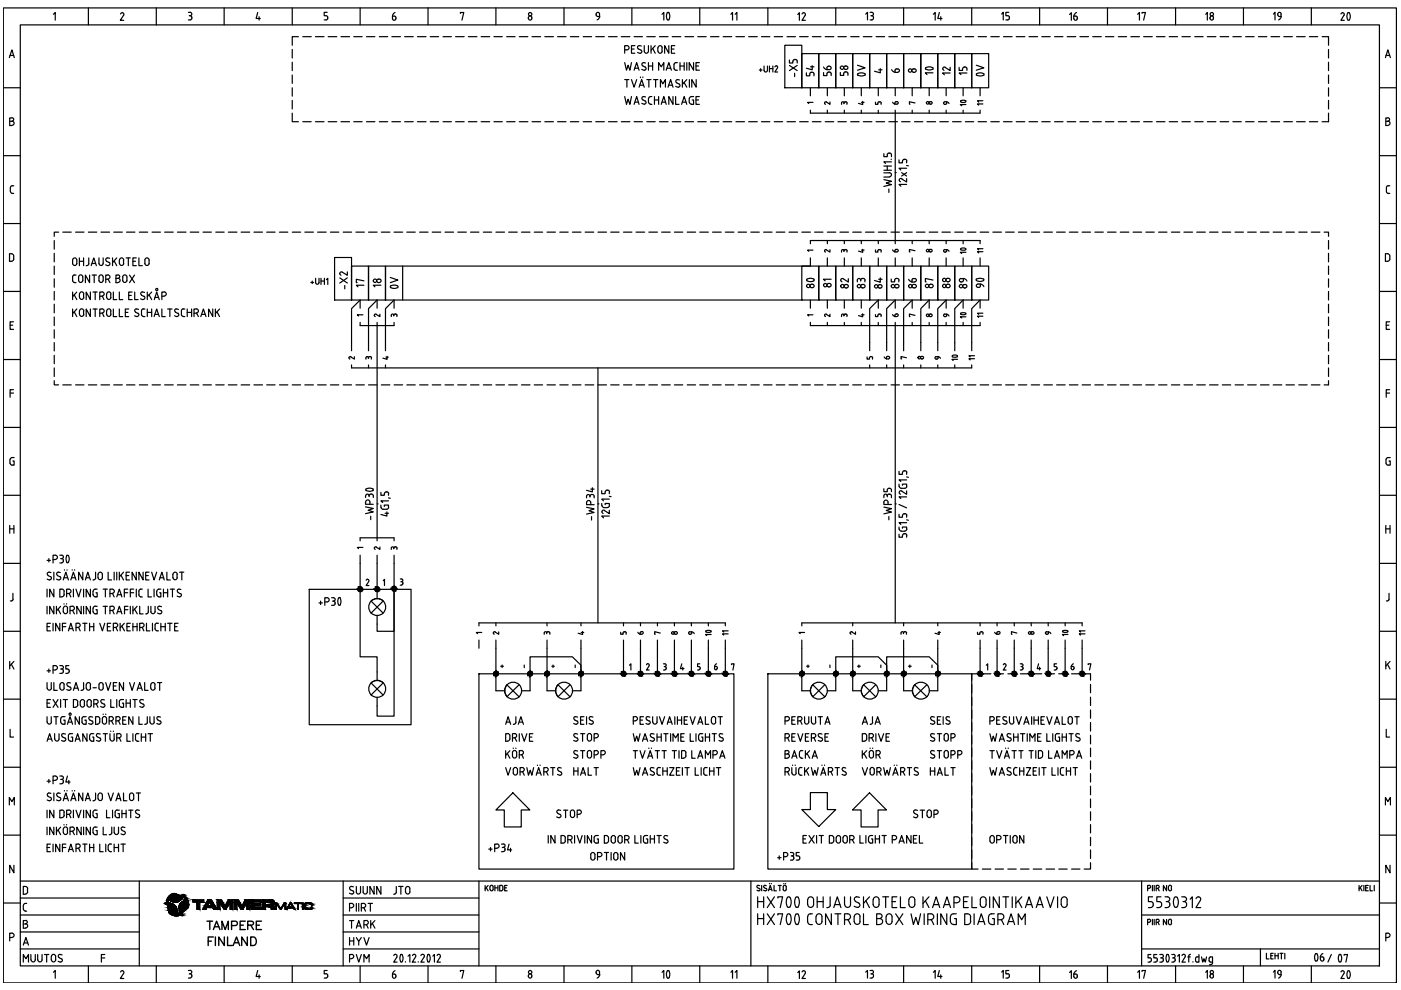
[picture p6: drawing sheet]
<svg xmlns="http://www.w3.org/2000/svg" width="297mm" height="210mm" viewBox="0 0 297 210" stroke-linecap="round" stroke-linejoin="round" font-family="sans-serif">
<!-- layer: EF00_S__0 -->
<g fill="none" stroke="#000" stroke-width=".25">
<path d="M.7 1.7h295.4v206.7h-295.4zM.7 18.6h3.6M2 12.2l.5-1.6 .5 1.6M2.1 11.8h.8M4.3 5.3h288.2v199.5h-288.2zM11.3 3l.4-.3v1.6M18.7 1.7v3.6M25.6 3l.2-.3a.36 .36 0 0 1 .4 .1 .36 .36 0 0 1 0 .4M26.2 3.2l-.7 1.1h.7M33.1 1.7v3.6M39.9 2.6h.4a.36 .36 0 0 1 .4 .4 .36 .36 0 0 1-.4 .3M40.1 3.3h.2"/>
<path d="M40.3 3.3a.45 .45 0 0 1 .4 .5 .45 .45 0 0 1-.4 .4h-.4M47.5 1.7v3.6M54.6 2.7l-.3 1.2h.9M54.9 3.5v.8M62 1.7v3.6M69.4 2.6h-.7v.7l.6 .1 .2 .3M69.5 3.7v.2M69.5 3.9l-.2 .3h-.6M76.4 1.7v3.6M83.2 3.9a.36 .36 0 0 0 .4 .4 .36 .36 0 0 0 .3-.4M83.2 3.4v.6M83.2 3.4h.4"/>
<path d="M83.6 3.4l.2 .1 .1 .3M83.8 2.7l-.4 .2-.2 .5M83.9 3.8v.2M90.7 1.7v3.6M97.6 2.8v-.1h.7l-.4 1.6M105.1 1.7v3.6M112 3.8v.1M112.7 3.8a.36 .36 0 0 1-.2 .5 .36 .36 0 0 1-.5-.4M112.8 3.7a.36 .36 0 0 0-.4-.3 .36 .36 0 0 0-.4 .3M119.6 1.7v3.6M126.4 3.1l.2 .4h.5M126.4 3.2a.38 .38 0 0 1 .2-.6 .38 .38 0 0 1 .5 .4v.5"/>
<path d="M127.2 3.4l-.2 .5-.4 .3M134 1.7v3.6M140.4 3l.3-.3v1.6M141.5 4.2h.3M141.5 4.1a1.17 1.17 0 0 1 .2-1.5l.1 .1a1.57 1.57 0 0 1 0 1.4M148.4 1.7v3.6M155 3l.3-.3v1.6M155.9 3l.3-.3v1.6M162.8 1.7v3.6M169.1 3.1l.4-.4v1.6M170.1 3l.1-.3a.36 .36 0 0 1 .5 .1 .36 .36 0 0 1 0 .4l-.7 1.1h.8M177.2 1.7v3.6"/>
<path d="M183.5 3l.4-.4v1.6M184.5 2.6h.3a.36 .36 0 0 1 .4 .4 .36 .36 0 0 1-.4 .3M184.6 3.3h.2M184.8 3.3a.45 .45 0 0 1 .4 .5 .45 .45 0 0 1-.4 .4h-.3M191.6 1.7v3.6M197.9 3l.4-.3v1.6M199.2 2.7l-.4 1.2h.9M199.5 3.5v.8M206 1.7v3.6M212.4 3l.3-.4v1.6M213.9 2.6h-.6v.7l.5 .1 .2 .3M214 3.7v.2"/>
<path d="M214 3.9l-.2 .3h-.5M220.4 1.7v3.6M226.8 3.1l.3-.4v1.6M227.7 3.9a.36 .36 0 0 0 .4 .4 .36 .36 0 0 0 .3-.4M228 3.4h-.3v.6M228.1 3.4l.2 .1 .1 .3M228.2 2.7l-.3 .2-.2 .5M228.4 3.8v.2M234.8 1.7v3.6M241.2 3l.4-.3v1.6M242.1 2.8v-.1h.8l-.4 1.6M249.2 1.7v3.6"/>
<path d="M255.6 3l.4-.3v1.6M256.5 3.8l.1 .1a.36 .36 0 0 0 .3 .4 .36 .36 0 0 0 .4-.4M257.2 3.8v.1M257.3 3.7a.36 .36 0 0 0-.4-.3 .36 .36 0 0 0-.3 .3M263.6 1.7v3.6M270 3l.3-.4v1.6M270.9 3v.2M270.9 3.1l.2 .4h.5M271.6 3v.5M271.6 3.4l-.1 .5-.4 .3M271.6 3a.36 .36 0 0 0-.3-.4 .36 .36 0 0 0-.4 .4M278 1.7v3.6"/>
<path d="M284.3 3l.2-.3a.36 .36 0 0 1 .4 .1 .36 .36 0 0 1 .1 .4l-.7 1.1h.7M285.8 2.7h.1a1.13 1.13 0 0 1 0 1.6l-.2-.1a1.44 1.44 0 0 1 .1-1.5zM292.5 18.6h3.6M293.7 12.2l.5-1.6 .6 1.6M293.9 11.8h.7M.7 33h3.6M2.1 25.7h.4M2.2 39.8v.8M2.5 25h-.4v1.6h.4M2.5 25.7a.44 .44 0 0 1 .5 .4 .44 .44 0 0 1-.5 .5M2.5 25a.36 .36 0 0 1 .4 .3 .36 .36 0 0 1-.4 .4M2.6 39.4h.3"/>
<path d="M2.6 39.4l-.4 .4M292.5 33h3.6M293.8 25.7h.4M294.2 25h-.4v1.6h.4M294.3 25a.36 .36 0 0 1 .3 .3 .36 .36 0 0 1-.3 .4 .44 .44 0 0 1 .4 .4 .44 .44 0 0 1-.4 .5M294.3 39.4h.4M294.4 39.4l-.4 .2-.1 1 .2 .4h.6M.7 47.4h3.6M2.2 40.6l.4 .4M2.4 53.8h-.4v1.6h.4M2.4 53.8l.3 .1a1.11 1.11 0 0 1 0 1.4l-.3 .1M2.6 41h.3"/>
<path d="M292.5 47.4h3.6M293.7 53.8l.7 .1a1.11 1.11 0 0 1 0 1.4l-.7 .1zM.7 61.8h3.6M.7 76.2h3.6M2.1 68.9h.6M2.9 68.2h-.8v1.6h.8M292.5 61.8h3.6M292.5 76.2h3.6M293.9 68.9h.6M294.6 68.2h-.7v1.6h.7M.7 90.6h3.6M2.1 98.2l.1 .2 .4 .2"/>
<path d="M2.1 83.3h.8M2.6 97h.4M2.6 97l-.4 .2-.1 1M2.7 97.7h.3v.9h-.4M2.9 82.6h-.8v1.6M292.5 90.6h3.6M293.9 83.3h.7M294.5 97.7h.3v.9h-.7l-.2-.4M294.6 82.6h-.7v1.6M294.8 97h-.5l-.4 .2v1M.7 105h3.6M.7 119.5h3.6"/>
<path d="M2.1 111.4v1.7M2.1 112.1h.8M2.9 111.4v1.7M292.5 105h3.6M292.5 119.5h3.6M293.8 112.1h.9M293.8 111.4v1.7M294.7 111.4v1.7M.7 133.8h3.6M2.2 127.4h.2M2.7 125.8l.1 1.2-.4 .4M292.5 133.8h3.6"/>
<path d="M294.5 125.8v1.2a.41 .41 0 0 1-.6 .4M.7 148.2h3.6M2.1 140.2v1.6M2.1 154.6v1.7h.8M2.4 140.8l.5 1M2.9 140.2l-.8 1M292.5 148.2h3.6M293.8 140.2v1.6M293.9 154.6v1.7h.7M294.2 140.8l.5 1M294.7 140.2l-.9 1M.7 162.7h3.6"/>
<path d="M.7 177.1h3.6M2 170.7v-1.6l.5 .9 .5-.9v1.6M292.5 162.7h3.6M292.5 177.1h3.6M293.7 170.7v-1.6l.5 .9 .6-.9v1.6M.7 191.5h3.6M2.1 198.8h.4M2.5 198.7a.44 .44 0 0 0 .5-.4 .44 .44 0 0 0-.5-.4h-.4v1.6M2.9 183.5v1.6l-.8-1.6v1.6M292.5 191.5h3.6M293.8 198.8h.4M294.2 197.9h-.4v1.6"/>
<path d="M294.3 197.9a.44 .44 0 0 1 .4 .4 .44 .44 0 0 1-.4 .4M294.7 183.5v1.6l-.9-1.6v1.6M11.3 206.1l.4-.3v1.6M18.7 204.8v3.6M25.6 206.1l.2-.3a.36 .36 0 0 1 .4 .1 .36 .36 0 0 1 0 .5M26.2 206.4l-.7 1.1h.7M33.1 204.8v3.6M39.9 205.8h.4M40.1 206.5h.2M40.3 205.7a.36 .36 0 0 1 .4 .4 .36 .36 0 0 1-.4 .3 .45 .45 0 0 1 .4 .5 .45 .45 0 0 1-.4 .4l-.4 .1M47.5 204.8v3.6M54.6 205.8l-.3 1.2h.9"/>
<path d="M54.9 206.7v.7M62 204.8v3.6M69.1 206.4l.4 .4M69.4 205.8h-.7v.7h.4M69.5 206.8v.2M69.5 207l-.2 .3-.6 .1M76.4 204.8v3.6M83.2 207.1a.36 .36 0 0 0 .4 .3 .36 .36 0 0 0 .3-.3M83.6 206.5h-.4v.6M83.6 206.5l.2 .1 .1 .3M83.8 205.8l-.4 .3-.2 .4M83.9 206.9v.2"/>
<path d="M90.7 204.8v3.6M97.6 206v-.2h.7l-.4 1.6M105.1 204.8v3.6M112 206.9v.1M112.7 206.9a.36 .36 0 0 1-.2 .5 .36 .36 0 0 1-.5-.4M112.8 206.8a.36 .36 0 0 0-.4-.3 .36 .36 0 0 0-.4 .3M119.6 204.8v3.6M126.4 206.3l.4 .3M126.4 206.3a.38 .38 0 0 1 .2-.5 .38 .38 0 0 1 .5 .3v.5M126.7 206.7h.4M127.2 206.6l-.2 .5-.4 .3M134 204.8v3.6"/>
<path d="M140.4 206.1l.3-.3v1.6M141.5 205.8h.2a1.13 1.13 0 0 1 0 1.6l-.2-.1a1.44 1.44 0 0 1 0-1.5zM148.4 204.8v3.6M155 206.1l.3-.3v1.6M155.9 206.1l.3-.3v1.6M162.8 204.8v3.6M169.1 206.2l.4-.3v1.6M170.1 206.1l.1-.3a.36 .36 0 0 1 .5 .1 .36 .36 0 0 1 0 .5M170.7 206.4l-.7 1.1h.8M177.2 204.8v3.6M183.5 206.1l.4-.3v1.6M184.5 205.8h.3"/>
<path d="M184.6 206.5h.2M184.8 205.7a.36 .36 0 0 1 .4 .4 .36 .36 0 0 1-.4 .3 .45 .45 0 0 1 .4 .5 .45 .45 0 0 1-.4 .4l-.3 .1M191.6 204.8v3.6M197.9 206.1l.4-.3v1.6M199.2 205.8l-.4 1.2h.9M199.5 206.7v.7M206 204.8v3.6M212.4 206.1l.3-.3v1.6M213.7 206.4l.3 .4M213.9 205.8h-.6v.7h.3M214 206.8v.2M214 207l-.2 .3-.5 .1"/>
<path d="M220.4 204.8v3.6M226.8 206.2l.3-.4v1.7M227.7 207.1a.36 .36 0 0 0 .4 .3 .36 .36 0 0 0 .3-.3M228 206.5h-.3v.6M228.1 206.5l.2 .1 .1 .3M228.2 205.8l-.3 .3-.2 .4M228.4 206.9v.2M234.8 204.8v3.6M241.2 206.1l.4-.3v1.6M242.1 206v-.2h.8l-.4 1.6M249.2 204.8v3.6M255.6 206.1l.4-.3v1.6"/>
<path d="M256.5 206.9l.1 .1a.36 .36 0 0 0 .3 .4 .36 .36 0 0 0 .4-.4M257.2 206.9v.1M257.3 206.8a.36 .36 0 0 0-.4-.3 .36 .36 0 0 0-.3 .3M263.6 204.8v3.6M270 206.1l.3-.4v1.7M270.9 206.1v.2M270.9 206.3l.4 .3M271.3 206.7h.3M271.6 206.1v.5M271.6 206.6l-.1 .5-.4 .3M271.6 206.1a.36 .36 0 0 0-.3-.4 .36 .36 0 0 0-.4 .4M278 204.8v3.6"/>
<path d="M284.3 206.1l.2-.3a.36 .36 0 0 1 .4 .1 .36 .36 0 0 1 .1 .5M284.9 206.4l-.6 1.1h.7M285.8 205.8h.1a1.13 1.13 0 0 1 0 1.7l-.2-.2a1.44 1.44 0 0 1 .1-1.5z"/>
<circle cx="112.4" cy="3" r=".36"/>
<circle cx="256.9" cy="3" r=".36"/>
<circle cx="112.4" cy="206.1" r=".36"/>
<circle cx="256.9" cy="206.1" r=".36"/>
</g>
<!-- layer: EP00_S__0 -->
<g fill="none" stroke="#000" stroke-width=".25">
<path d="M4.3 186.8h288.2M4.3 194h25.2M4.3 190.4h25.2M4.3 197.6h25.2M4.9 195.9h.5M4.9 192v.8M5 192.8l.4 .4M5.1 199.9h.8M5.4 187.9h-.5v1.7h.5M5.4 191.5h.3M5.4 193.2h.3M5.4 191.5l-.4 .4"/>
<path d="M5.4 187.9l.4 .3 .1 .2M5.4 196.8a.44 .44 0 0 0 .5-.5 .44 .44 0 0 0-.5-.4 .36 .36 0 0 0 .4-.4 .36 .36 0 0 0-.4-.4l-.5 .1v1.6h.5M5.8 188.5v.6M5.9 189.1l-.3 .4-.2 .1M29.5 186.8v18M72.8 194h28.7M72.8 186.8v18M72.8 190.4h28.7M72.8 197.6h28.7M74.1 192.5h.4M74.1 195.2h.9M74.1 198.8v1.6"/>
<path d="M74.1 199.5h.9M74.3 188.7l.5 .2a.4 .4 0 0 1 .1 .6 .4 .4 0 0 1-.6 0l-.2-.1M74.5 191.5h-.4v1.7M74.5 195.2v1.6M74.6 191.5a.44 .44 0 0 1 .4 .5 .44 .44 0 0 1-.4 .4M74.9 188a.43 .43 0 0 0-.6 0 .43 .43 0 0 0 0 .6M75 198.8v1.6M75.6 187.9v1.2a.44 .44 0 0 0 .4 .5 .44 .44 0 0 0 .4-.5v-1.2M75.6 196.8l.5-1.6 .5 1.6M75.6 198.8l.5 .8 .5-.8M75.6 191.5v1.7M75.7 196.3h.7"/>
<path d="M76.1 191.5v1.7M76.1 199.6v.8M76.6 192.5h.5M77 187.9v1.2a.44 .44 0 0 0 .4 .5 .44 .44 0 0 0 .5-.5v-1.2M77.1 191.5h-.5v1.7M77.1 191.5a.44 .44 0 0 1 .4 .5 .44 .44 0 0 1-.4 .4M77.2 198.8l.5 1.6 .6-1.6M77.2 192.5l.3 .7M77.2 196.1h.4M77.6 195.2h-.4v1.6M77.6 195.1a.44 .44 0 0 1 .5 .5 .44 .44 0 0 1-.5 .4M77.7 196.1l.3 .7"/>
<path d="M78 191.5h1M78.5 191.5v1.7M78.6 195.2v1.6M78.9 195.8l.6 1M79.3 187.9v1.7l-.9-1.7v1.7M79.5 195.2l-.9 1M80.8 187.9v1.7l-.9-1.7v1.7M101.5 186.8v18M102.9 187.7v1.2M103.1 188.2l.4 .7M103.5 187.7l-.6 .8M103.9 188.6v-.6a.32 .32 0 0 1 .3-.3 .32 .32 0 0 1 .3 .3v.6"/>
<path d="M103.9 188.6a.32 .32 0 0 0 .3 .3 .32 .32 0 0 0 .3-.3M104.9 187.7v1.2M104.9 188.2h.7M105.6 187.7v1.2M106.2 187.7h-.3v1.2h.3M106.3 187.7l.3 .2v.6l-.3 .4M107 188.2h.4M107.5 187.7h-.5v1.2h.5M159.2 186.8v18M160.7 187.7l-.1 .1-.1 .3 .5 .3M160.8 187.7l.3 .1M161 188.4l.1 .3a.39 .39 0 0 1-.6 0"/>
<path d="M161.5 187.7v1.2M162.2 187.7l.3 .1M162.2 187.7l-.2 .1-.1 .3 .5 .3M162.4 188.4l.2 .3a.42 .42 0 0 1-.7 0M162.9 188.9l.4-1.2 .4 1.2M163.1 188.6h.5M163.1 187.3v.1M163.5 187.3v.1M164.1 187.7v1.2h.5M165 187.7h.6M165.3 187.7v1.2M166.1 188.6v-.6a.32 .32 0 0 1 .3-.3 .32 .32 0 0 1 .3 .3v.6"/>
<path d="M166.1 188.6a.32 .32 0 0 0 .3 .3 .32 .32 0 0 0 .3-.3M166.2 187.3v.1M166.6 187.3v.1M242 194h50.5M242 186.8v18M243.3 195.6h.3M243.3 188.4h.3M243.6 194.9h-.3v1.2M243.6 187.7h-.3v1.2M243.6 194.9a.32 .32 0 0 1 .4 .3 .32 .32 0 0 1-.4 .3M243.6 187.7a.32 .32 0 0 1 .4 .3 .32 .32 0 0 1-.4 .3M244.3 187.7v1.2"/>
<path d="M244.3 194.9v1.2M244.7 187.7v1.2M244.7 194.9v1.2M245.1 195.6h.3M245.1 188.4h.3M245.4 194.9h-.3v1.2M245.4 187.7h-.3v1.2M245.5 194.9a.32 .32 0 0 1 .3 .3 .32 .32 0 0 1-.3 .3M245.5 187.7a.32 .32 0 0 1 .3 .3 .32 .32 0 0 1-.3 .3M245.5 195.6l.3 .5M245.5 188.4l.3 .5M247.3 194.9v1.2l-.6-1.2v1.2"/>
<path d="M247.3 187.7v1.2l-.6-1.2v1.2M247.7 195.8l.1-.6a.32 .32 0 0 1 .3-.3 .32 .32 0 0 1 .3 .3v.6M247.7 188.6l.1-.6a.32 .32 0 0 1 .3-.3 .32 .32 0 0 1 .3 .3v.6M247.8 195.8a.32 .32 0 0 0 .3 .3 .32 .32 0 0 0 .3-.3M247.8 188.6a.32 .32 0 0 0 .3 .3 .32 .32 0 0 0 .3-.3M288.1 187.7v1.2M288.4 188.2l.4 .7M288.8 187.7l-.7 .8M289.2 187.7v1.2M289.5 188.2h.5M290.1 187.7h-.6v1.2h.6M290.5 187.7v1.2h.5"/>
<path d="M291.4 187.7v1.2M4.3 201.2h25.2M4.9 200.4l.6-1.6 .5 1.6M4.9 204v-1.6l.6 .9 .5-.9v1.6M6.5 202.4v1.1M6.6 203.5a.44 .44 0 0 0 .4 .4 .44 .44 0 0 0 .5-.4M7.5 202.4v1.1M8 202.4v1.1M8 203.5a.44 .44 0 0 0 .5 .4 .44 .44 0 0 0 .4-.4M8.9 202.4v1.1M9.4 202.4h1M9.9 202.4v1.6"/>
<path d="M10.9 202.8v.7M10.9 202.8a.44 .44 0 0 1 .5-.5 .44 .44 0 0 1 .4 .5v.7M10.9 203.5a.44 .44 0 0 0 .5 .4 .44 .44 0 0 0 .4-.4M12.3 203.8l.6 .2M12.5 203.1l.5 .2M12.7 202.3l-.3 .3 .1 .4M12.7 202.4l.5 .1M13 203.3l.2 .4-.3 .2M72.8 201.2h28.7M74.1 203.3h.4M74.5 202.4h-.4v1.6M74.6 202.3a.44 .44 0 0 1 .4 .5 .44 .44 0 0 1-.4 .4"/>
<path d="M75.6 202.4l.5 1.6 .5-1.6M77.2 204v-1.6l.5 .9 .6-.9v1.6M242 201.2h50.5M267.2 201.2v3.6M268.5 202.1v1.2h.6M269.4 202.6h.4M269.9 202.1h-.5v1.2h.5M270.3 202.6h.7M270.3 202.1v1.2M271 202.1v1.2M271.4 202.1h.6M271.7 202.1v1.2"/>
<path d="M272.4 202.1v1.2M282.3 202.4l-.8 1.6"/>
</g>
<!-- layer: EP00_T__0 -->
<g fill="none" stroke="#000" stroke-width=".25">
<path d="M83.5 189.6h.1M84 187.9v1.3M84 189.2l-.3 .4M84.5 187.9h1M85 187.9v1.7M86 188.4v.7M86.9 188.4v.7a.44 .44 0 0 1-.4 .5 .44 .44 0 0 1-.5-.5M86.9 188.4a.44 .44 0 0 0-.4-.5 .44 .44 0 0 0-.5 .5M160.6 190.1v2.3M160.6 193.7v2.3M160.6 191.2h1.3M160.6 194.8h1.3"/>
<path d="M161.9 190.1v2.3M161.9 193.7v2.3M162.7 190.1l1.5 2.3M162.7 193.7l1.5 2.3M164.2 190.1l-1.5 2.3M164.2 193.7l-1.5 2.3M164.9 190.4v-.3h1l-.5 2.3M164.9 194v-.3h1l-.5 2.3M166.9 190.3a2.14 2.14 0 0 0 0 2M166.9 193.9a1.71 1.71 0 0 0 .3 2.1l.3-.1a2.11 2.11 0 0 0 0-2M167 192.3l.2 .1 .3-.1M167.5 190.3l-.3-.2-.2 .2"/>
<path d="M167.5 193.9l-.3-.2-.2 .2M167.5 190.3a2.14 2.14 0 0 1 0 2M168.7 190.3a2.14 2.14 0 0 0 0 2M168.7 193.9a2.14 2.14 0 0 0 0 2M168.7 192.3l.3 .1 .3-.1M169.2 190.3a2.14 2.14 0 0 1 0 2M169.2 193.9a1.78 1.78 0 0 1-.2 2.1l-.3-.1M169.3 190.3l-.3-.2-.3 .2M169.3 193.9l-.3-.2-.3 .2M171.2 190.8v1M171.2 194.3v1.2M171.3 195.5a.7 .7 0 0 0 .9 .5"/>
<path d="M171.3 190.8a.61 .61 0 0 1 .6-.7 .61 .61 0 0 1 .6 .7v1M171.3 191.8a.61 .61 0 0 0 .6 .6 .61 .61 0 0 0 .6-.6M172.2 193.7a.7 .7 0 0 0-.9 .6M173 194.4v1M173 194.4a.61 .61 0 0 1 .7-.7 .61 .61 0 0 1 .6 .7v1a.61 .61 0 0 1-.7 .6 .61 .61 0 0 1-.6-.6M173.3 191.2h1.2M173.3 190.1v2.3M174.5 190.1v2.3M176 190.1l.1 1.8a.62 .62 0 0 1-.8 .5M176.3 193.7v2.3l-1.3-2.3v2.3M176.8 192.4l.7-2.3 .8 2.3M177 191.8h1.1"/>
<path d="M177 193.7h1.3M177.7 193.7v2.3M179.1 190.1v1.7M179.1 195h.6M179.1 191.8a.61 .61 0 0 0 .6 .6 .61 .61 0 0 0 .6-.6M179.7 195a.61 .61 0 0 0 .6-.7 .61 .61 0 0 0-.6-.6h-.6v2.3M179.8 195l.5 1M180.3 190.1v1.7M181.1 194.4v1M181.1 192.1l.8 .3M181.1 194.4a.61 .61 0 0 1 .6-.7 .61 .61 0 0 1 .7 .7l-.1 1a.59 .59 0 0 1-.6 .6 .59 .59 0 0 1-.6-.6M181.3 191.1l.7 .4a.49 .49 0 0 1 .3 .5 .49 .49 0 0 1-.5 .4"/>
<path d="M182.2 190.3a.57 .57 0 0 0-.8-.1 .57 .57 0 0 0 0 .9M183.1 193.7v2.3h1M183.1 190.1v2.3M183.6 191l.7 1.4M184.3 190.1l-1.2 1.4M185.1 190.8v1M185.2 190.8a.61 .61 0 0 1 .6-.7 .61 .61 0 0 1 .6 .7v1M185.2 191.8a.61 .61 0 0 0 .6 .6 .61 .61 0 0 0 .6-.6M185.9 193.7h.6a.49 .49 0 0 1 .5 .5 .49 .49 0 0 1-.5 .5 .64 .64 0 0 1 .6 .7 .64 .64 0 0 1-.6 .6h-.6zM185.9 194.8h.6M187.1 190.1h1.3M187.8 190.1v2.3"/>
<path d="M187.9 194.4v1M187.9 194.4a.61 .61 0 0 1 .6-.7 .61 .61 0 0 1 .6 .7v1a.61 .61 0 0 1-.6 .6 .61 .61 0 0 1-.6-.6M189.1 191.2h.8M189.9 193.7l1.5 2.3M190.1 190.1h-1v2.3h1M190.9 190.1v2.3h1M191.4 193.7l-1.5 2.3M192.7 190.8v1M192.7 190.8a.61 .61 0 0 1 .6-.7 .61 .61 0 0 1 .7 .7v1M192.7 191.8a.61 .61 0 0 0 .6 .6 .61 .61 0 0 0 .7-.6M193.2 193.7l.5 2.3 .5-1.5 .5 1.5 .5-2.3M195.7 190.1v2.3"/>
<path d="M195.9 193.7v2.3M196.2 191l.8 1.4M196.7 195h.6M197 190.1l-1.3 1.4M197.3 193.7h-.6v2.3M197.4 193.7a.61 .61 0 0 1 .6 .7 .61 .61 0 0 1-.6 .6M197.5 195l.5 1M197.7 192.4l.8-2.3 .7 2.3M198 191.8h1M198.7 193.7v2.3M200 192.4l.8-2.3 .7 2.3M200.2 191.8h1.1"/>
<path d="M200.7 193.7v2.3l-1.2-2.3v2.3M201.5 194.4v1M201.5 195.4a.61 .61 0 0 0 .6 .6M202.1 193.7h.7M202.1 193.7a.61 .61 0 0 0-.6 .7M202.3 191.4h.6a.61 .61 0 0 0 .6-.6 .61 .61 0 0 0-.6-.7h-.6v2.3M202.4 194.8h.4v1.2h-.7M204.3 191.2h.7M205.1 193.7h-.6v2.3h.6M205.1 193.7a.7 .7 0 0 1 .7 .7M205.3 190.1h-1v2.3h1M205.8 194.5v.9"/>
<path d="M205.8 195.3a.7 .7 0 0 1-.7 .7M206.1 190.1v2.3h1M206.5 193.7v2.3M207.3 196l.8-2.3 .7 2.3M207.5 195.4h1.1M207.8 191.8a.61 .61 0 0 0 .7 .6 .61 .61 0 0 0 .6-.6M207.8 191.8v-1a.61 .61 0 0 1 .7-.7 .61 .61 0 0 1 .6 .7v1M209.6 194.4v1M209.8 190.1v2.3M210.4 194.8h.4v1.2l-.8-.1-.4-.5M210.8 193.7h-.6a.61 .61 0 0 0-.6 .7M211.6 195h.6"/>
<path d="M211.9 190.1v2.3l-1.3-2.3v2.3M212.2 193.7h-.6v2.3M212.2 193.7a.61 .61 0 0 1 .6 .7 .61 .61 0 0 1-.6 .6M212.3 195l.5 1M212.6 190.1h1.3M213.3 190.1v2.3M213.6 196l.8-2.3 .7 2.3M213.8 195.4h1.1M214.6 190.1v2.3M215.4 190.1v2.3M215.9 196v-2.3l.7 1.3 .8-1.3v2.3M215.9 191l.7 1.4"/>
<path d="M216.6 190.1l-1.2 1.4M217.4 192.4l.8-2.3 .7 2.3M217.6 191.8h1.1M219.7 192.4l.8-2.3 .7 2.3M219.9 191.8h1.1M221.9 190.1l.8 2.3 .8-2.3M224.2 190.1v2.3M225 191.8v-1a.61 .61 0 0 1 .6-.7 .61 .61 0 0 1 .7 .7v1M225 191.8a.61 .61 0 0 0 .6 .6 .61 .61 0 0 0 .7-.6M243.5 192.4h.5M244 191.2a.63 .63 0 0 1 .5 .6 .63 .63 0 0 1-.5 .6M244.4 190.1h-.9v1.1h.5"/>
<path d="M246.2 190.1h-.9v1.1h.5a.63 .63 0 0 1 .5 .6 .63 .63 0 0 1-.5 .6h-.5M247 190.1h.5a.49 .49 0 0 1 .5 .5 .49 .49 0 0 1-.5 .5M247.3 191.2a.63 .63 0 0 1 .7 .4 .63 .63 0 0 1-.5 .8h-.5M249 190.3a2.14 2.14 0 0 0 0 2M249.1 192.3l.2 .1 .3-.1M249.6 190.3l-.3-.2-.2 .2M249.6 190.3a2.14 2.14 0 0 1 0 2M250.6 190.1h.5a.49 .49 0 0 1 .5 .5 .49 .49 0 0 1-.5 .5M250.8 191.2a.63 .63 0 0 1 .8 .4 .63 .63 0 0 1-.5 .8h-.5M252.3 190.7l.5-.6v2.3M253.6 190.5a.5 .5 0 0 1 .7-.3 .5 .5 0 0 1 .2 .7M254.5 190.9l-.9 1.5h1"/>
<path d="M21.5 203.1h.7M22.2 202.4h-.7v1.6M83.8 202.3a.36 .36 0 0 1 .3 .6M83.8 202.3l-.3 .3M84.1 202.9l-.6 1.1h.7M84.9 203.9h.4M85 202.5a1.5 1.5 0 0 0 0 1.4M85.3 202.5a1.5 1.5 0 0 1 0 1.4M85.3 202.4h-.4M86 203.9v.1M86.5 202.7l.4-.3v1.6M87.5 202.6l.2-.2a.36 .36 0 0 1 .4 .1 .36 .36 0 0 1 0 .4"/>
<path d="M88.1 202.9l-.7 1.1h.7M88.7 203.9v.1M89.6 202.3l-.4 .3M89.6 202.3a.36 .36 0 0 1 .3 .6M89.9 202.9l-.7 1.1h.7M90.7 203.9h.3M90.7 202.5a1.5 1.5 0 0 0 0 1.4M91 202.5a1.5 1.5 0 0 1 0 1.4M91 202.4h-.3M91.8 202.7l.3-.3v1.6M92.7 202.6l.2-.2a.36 .36 0 0 1 .4 .1 .36 .36 0 0 1 0 .4M93.3 202.9l-.6 1.1h.7"/>
<path d="M243.4 204h.3M243.8 203.1l.3 .3v.4l-.3 .1M244 202.4h-.6v.7h.3M244.6 204h.4M245 203.1l.4 .3M245.3 202.4h-.7v.7h.4M245.3 203.4v.2M245.4 203.6l-.4 .3M245.9 204h.4M245.9 202.4h.4M246.1 203.1h.2M246.3 202.3a.36 .36 0 0 1 .4 .4 .36 .36 0 0 1-.4 .4l.4 .3"/>
<path d="M246.6 203.4v.2M246.7 203.6l-.4 .3M247.3 203.9h.4M247.4 202.5a1.5 1.5 0 0 0 0 1.4M247.7 202.5a1.5 1.5 0 0 1 0 1.4M247.7 202.4h-.4M248.4 204h.4M248.4 202.4h.4M248.6 203.1h.2M248.8 202.3a.36 .36 0 0 1 .4 .4 .36 .36 0 0 1-.4 .4 .45 .45 0 0 1 .4 .4 .45 .45 0 0 1-.4 .4M249.7 202.7l.3-.3v1.6M250.6 202.6l.2-.2a.36 .36 0 0 1 .4 .1 .36 .36 0 0 1 .1 .4"/>
<path d="M251.2 202.9l-.6 1.1h.7M251.8 202.9h.6M252 202.7v1.3M252.4 202.3l-.4 .4M252.9 203.9v.1M254.2 202.4v1.6l-.6-.1-.1-.2v-.7l.7-.1M254.7 202.9l.3 1.1 .3-.7 .3 .7 .2-1.1M256.4 204.5h.3M257.1 204l-.7-.2v-.6l.1-.3h.6v1.3M257.1 204.2l-.3 .3M283.9 203.9h.4M283.9 202.5a1.5 1.5 0 0 0 0 1.4"/>
<path d="M284.3 202.5a1.5 1.5 0 0 1 0 1.4M284.3 202.4h-.4M285 202.6v-.2h.7l-.3 1.6"/>
</g>
<!-- layer: TEKSTIT -->
<g fill="none" stroke="#000" stroke-width=".3">
<path d="M43.9 195.3h1.2M44.1 199.5h.7M44.5 195.3v1.8M45.2 197.1l.7-1.8 .7 1.8M45.2 198.7h-1.1v1.8M45.5 196.5h.9M45.7 198.7v1.8M47.1 197.1v-1.8l.6 1.8 .7-1.8v1.8M47.6 198.7v1.8l-1.2-1.8v1.8M48.2 198.7v1.8h1.1M49.1 196.2h.8a.47 .47 0 0 0 .4-.4 .47 .47 0 0 0-.4-.5h-.8v1.8M49.7 199.9h.9"/>
<path d="M50.9 196.2h.7M52 195.3h-1.1v1.8h1.1M52.4 198.7v1.8l-1.1-1.8v1.8M52.5 196.2l1.1-.1 .1-.4-.4-.4h-.8v1.8M53.2 198.7h.5a.98 .98 0 0 1 .7 .9 .98 .98 0 0 1-.7 .9h-.5zM53.2 196.2l.5 .9M54.3 196.2h.7M55.4 195.3h-1.1v1.8h1.1M49.4 200.5l.8-1.8 .6 1.8"/>
</g>
<!-- layer: Tammermatic colour with slogans -->
<g fill="none" stroke="#000" stroke-width=".21">
<path d="M35 191.5a2.08 2.08 0 0 1 2.6 2.2l.5 .3a1.77 1.77 0 0 1-2.4-1l-.2-1-.5-.4zM35.3 191.1h.1M35.3 191h.1M35.4 191.1h.1M35.5 191.1h.1M35.5 191.4a1.95 1.95 0 0 1 2.1 2.1l.5 .5-.1 .1 .1-.1a1.2 1.2 0 0 1-.6-1.3 2 2 0 0 0-2-1.3zM35.6 191l.3-.1-.4 .2zM35.7 190.1a1.49 1.49 0 0 1 2.3-.2h.3l.7-.3a1.94 1.94 0 0 1-3.1 1.3l-.5 .2-.1-.1zM36.1 191l1 .3zM37.1 191.3h.1h-.1M37.4 191.3h.1M37.5 191.2h.1"/>
<path d="M37.7 191.2h.1M37.8 191.2h.1M38 192.3h.1M38 192.2h.1M38 192.1h.1M38 191.9h.1M39.1 190.4l-.1 .5-.9 .9 1-1zM39.1 190.4h.1M39.2 190.2h.1M39.2 190.2a1.73 1.73 0 0 1 .4 2.5l-.8 .6-.2 .8a1.92 1.92 0 0 1-.6-1.9l.1-.5 .3-.3a.93 .93 0 0 0 .7-1zM39.3 190.2h.1M40.9 190.8h2.3v.5h-.8v1.5h-.7v-1.5h-.8z"/>
<path d="M44.1 190.8h.4v.5l-.4 .7h.4v.4h-.7l-.2 .4h-.6zM44.4 191.2l.5 .8h-.8zM44.5 190.8h.4l1.1 2h-.7l-.2-.4h-.6v-.4h.4l-.4-.7zM46 190.8h1l.7 1.3 .7-1.3h.9v2h-.5v-1.4l-.9 1.4h-.4l-.9-1.4v1.4h-.6zM49.6 190.8h1l.7 1.3 .7-1.3h.9v2h-.6v-1.4l-.8 1.4h-.5l-.8-1.4v1.4h-.6zM53.2 190.8h2.2v.4h-1.6v.4h1.5v.4h-1.5v.3h1.6v.5h-2.2zM55.7 190.8h1.2v.5h-.6v.5h.6v.5h-.6v.5h-.6zM56.3 191.3h.7a.32 .32 0 0 1 .5 0 .32 .32 0 0 1-.2 .5h-1zM56.9 190.8h.3a.69 .69 0 0 1 .9 .3 .69 .69 0 0 1-.3 .9l.3 .1 .1 .7h-.7a.4 .4 0 0 0-.1-.5 .4 .4 0 0 0-.5 0v-.5h.4a.26 .26 0 0 0 .3-.3 .26 .26 0 0 0-.4-.2h-.3zM58.4 191.4h.3l.8 1.2 .8-1.2h.3v1.4h-.2v-1.2l-.9 1.2-.9-1.2v1.2h-.2zM61.5 191.4l.1 .2-.4 .7h.4v.2h-.5l-.2 .3h-.2zM61.6 191.6l.5 .7h-.9z"/>
<path d="M61.6 191.4l1 1.4h-.3l-.1-.3h-.6v-.2h.5zM62.4 191.4h1.6v.2h-.7v1.2h-.2v-1.2h-.7zM64.1 191.4h.2v1.4h-.2zM64.7 191.5l.3-.1a1.03 1.03 0 0 1 1.2 .3v.2a1.05 1.05 0 0 0-1.3-.3l-.2 .3a.64 .64 0 0 0 .2 .7 .64 .64 0 0 0 .7 .1l.3-.1 .1-.3h.2a.47 .47 0 0 1-.2 .5 .47 .47 0 0 1-.6 0 .69 .69 0 0 1-.8-.1 .69 .69 0 0 1-.1-.9z"/>
</g>
<g fill="#000" stroke="#000" stroke-width=".21">
<path d="M35.3 191.1h.2zM35.7 191.4h.2zM35.9 191.4l.2 .1zM36.1 191l.5 .2zM36.1 191.5h.2zM36.3 191.5l.2 .1zM36.6 191.7l.1 .1zM36.6 194h1.4zM36.7 191.8l.2 .1zM36.7 194.1h1.3zM36.9 191.3h.2zM36.8 189.4h.2z"/>
<path d="M36.9 191.9l.2 .2zM37 194.1h.8zM37 191.3h.2zM37.1 192.1l.2 .1zM37.1 191.3h.1zM38.1 191.6l.1-.1zM38.3 191.4l.2-.1zM38.5 194.1h.2zM38.6 191.2l.2-.1zM39 190.9l-.1 .1zM39.2 190.2h.1zM56.9 191.3h1.3z"/>
<path d="M56.9 192h1zM57.4 191.8h.7zM65 192.8h.7z"/>
<path d="M35 191.5h1.3zM35 191.5h1.3z"/>
<path d="M35 191.5l1.4 .1zM35 191.5l1.4 .1z"/>
<path d="M35 191.6h1.5zM35 191.6h1.5z"/>
<path d="M35.1 191.4h.7zM35.4 191.4h.4z"/>
<path d="M35 191.6l1.6 .1zM35 191.6l1.6 .1z"/>
<path d="M35.1 191.7h1.5zM35.1 191.7h1.5z"/>
<path d="M35.2 191.7l1.5 .1zM35.2 191.7l1.5 .1z"/>
<path d="M35.3 190.9l.5 .1zM35.3 190.9h.6z"/>
<path d="M35.3 191h.3zM35.3 191h.3zM35.3 191h.3zM35.3 191h.3zM35.3 191h.3zM35.3 191h.3z"/>
<path d="M35.4 190.7l-.1 .1h3zM35.4 190.7h3.2l-.3 .1z"/>
<path d="M35.3 191.1h.2zM35.3 191.1h.2zM35.3 191.1h.2z"/>
<path d="M35.5 190.5l-.1 .2h3.2zM35.5 190.5h3.2l-.1 .2z"/>
<path d="M35.3 191.1h.2zM35.3 191.1h.2z"/>
<path d="M35.2 191.8l.3 .1h1.4zM35.2 191.8h1.5l.2 .1z"/>
<path d="M35.5 190.4v.1h3.2zM35.5 190.4h3.3l-.1 .1z"/>
<path d="M35.5 191.9l1.5 .1zM35.5 191.9l1.5 .1z"/>
<path d="M35.8 190.1l-.3 .3h3.3zM35.8 190.1h3.1l-.1 .3z"/>
<path d="M35.3 191.1h.2zM35.3 191.1h.2zM35.3 191l.2 .1zM35.3 191h.3z"/>
<path d="M35.5 192l1.6 .1zM35.5 192l1.6 .1z"/>
<path d="M35.5 192.1h1.7zM35.5 192.1h1.7z"/>
<path d="M35.4 191.4h.2zM35.4 191.4h.2zM35.4 191.4h.2zM35.5 191.4h.1z"/>
<path d="M35.5 192.1l.1 .2h1.7zM35.5 192.1h1.7l.1 .2z"/>
<path d="M35.6 192.3v.2h1.8zM35.6 192.3h1.7l.1 .2z"/>
<path d="M35.3 191h.3zM35.3 191h.4z"/>
<path d="M35.3 191h.3zM35.3 191h.3zM35.3 191h.3zM35.3 191h.3z"/>
<path d="M35.3 191h.4zM35.3 191h.4zM35.3 191h.4zM35.3 191h.5z"/>
<path d="M35.5 191.4h.2zM35.5 191.4h.2z"/>
<path d="M35.6 192.5l.1 .4h1.8zM35.6 192.5h1.8l.1 .4z"/>
<path d="M35.7 192.9l1.8 .1zM35.7 192.9l1.8 .1z"/>
<path d="M35.8 190.1h3.1zM35.8 190.1h3.2z"/>
<path d="M35.8 190.1h3.2l-3.1-.2zM35.9 189.9h3.1v.2z"/>
<path d="M35.8 193.4l1.8 .1zM35.8 193.4l1.8 .1z"/>
<path d="M36 189.9h2.3zM36 189.9h2.3z"/>
<path d="M35.8 193.5l1.8 .1zM35.8 193.5l1.8 .1z"/>
<path d="M36 189.9h2.3zM36 189.9h2.3z"/>
<path d="M35.9 190.9h2.3zM35.9 190.9h2.3z"/>
<path d="M35.9 193.6l1.7 .1zM35.9 193.6l1.7 .1z"/>
<path d="M36 189.9h2.1zM36.1 189.8l2 .1z"/>
<path d="M36.1 191h2.1zM36.1 191h2.1z"/>
<path d="M35 191.5h1.1zM35 191.5h1.1zM35 191.5h1.1zM35.1 191.4l1 .1z"/>
<path d="M36.2 189.7l1.7 .1zM36.2 189.7l1.7 .1z"/>
<path d="M36 193.7l.1 .1h1.7zM36 193.7h1.6l.2 .1z"/>
<path d="M36.2 189.7h1.6l-1.2-.2zM36.6 189.5h.7l.5 .2z"/>
<path d="M36.1 191h2zM36.1 191h2.1z"/>
<path d="M36.2 193.9h1.8zM36.2 193.9h1.8z"/>
<path d="M36.3 193.9l1.8 .1zM36.3 193.9l1.8 .1z"/>
<path d="M36.6 189.5h.7zM36.7 189.5h.6z"/>
<path d="M36.2 191l.4 .1h1.2zM36.2 191h1.9l-.3 .1z"/>
<path d="M36.6 191.1l1.2 .1zM36.6 191.1l1.2 .1z"/>
<path d="M36.6 191.2l.3 .1zM36.6 191.2l.3 .1z"/>
<path d="M36.6 191.2h1.1zM36.6 191.2h1.2z"/>
<path d="M36.6 194h1.4zM36.5 194h1.5zM36.5 194h1.6z"/>
<path d="M36.7 189.5h.5zM36.8 189.4l.4 .1z"/>
<path d="M36.7 194.1h1.3zM36.7 194.1h1.3zM36.7 194.1h1.3zM36.7 194.1h1.3zM36.7 194.1h1.3zM36.6 194l1.4 .1zM36.6 194h1.4z"/>
<path d="M36.8 194.1h1.2zM36.8 194.1h1.2z"/>
<path d="M36.6 191.2h.9zM36.6 191.2h1.1z"/>
<path d="M36.9 191.2l.6 .1zM36.9 191.2h.6z"/>
<path d="M36.8 194.1h1.1zM36.8 194.1h1.2z"/>
<path d="M36.9 191.3h.5zM36.9 191.3h.6z"/>
<path d="M36.9 191.3h.4zM36.9 191.3h.5z"/>
<path d="M36.9 194.1h.9zM36.9 194.1h1z"/>
<path d="M37 194.1l.6 .1zM37.2 194.2h.4z"/>
<path d="M37 191.3h.2zM37 191.3h.2zM37 191.3h.3z"/>
<path d="M37 191.3h.3zM37 191.3h.3z"/>
<path d="M37.5 192.6v.3zM37.5 192.6v.3z"/>
<path d="M37.5 192.9v.4zM37.5 192.9v.4z"/>
<path d="M35.8 193.4h1.7zM35.8 193.4h1.7zM35.7 193l.1 .4h1.7zM35.7 193h1.8v.4z"/>
<path d="M37.5 193.3l.1 .2zM37.5 193.3l.1 .2z"/>
<path d="M36.6 191.2h1.2zM36.6 191.2h1.2zM36.6 191.2h1.2zM36.6 191.2h1.2z"/>
<path d="M38 192.1l2 .1zM38 192.1l2 .1z"/>
<path d="M38 192.2v.1h1.9zM38 192.2h1.9v.1z"/>
<path d="M38 192.3h1.9zM38 192.3h1.9zM38 192.3h1.9zM38 192.3h1.9zM38 192.3h1.9zM38 192.3h1.9zM38 192.3h1.9zM38 192.3h1.9z"/>
<path d="M38 192.3l1.9 .1zM38 192.3l1.9 .1z"/>
<path d="M38 192.4v.2h1.7zM38 192.4h1.9l-.2 .2z"/>
<path d="M38 192.6h1.7zM38 192.6h1.7z"/>
<path d="M36.2 193.9h1.8zM36.2 193.9h1.8zM36.1 193.8l1.9 .1zM36.1 193.8l1.9 .1z"/>
<path d="M38 191.9l2 .1zM38 191.9l2 .1z"/>
<path d="M38 192l2 .1zM38 192l2 .1z"/>
<path d="M38 192.1h2zM38 192.1h2z"/>
<path d="M38 192.6v.5h1.1zM38 192.6h1.7l-.6 .5z"/>
<path d="M38 193.1l1.1 .1zM38 193.1h1.1z"/>
<path d="M38.1 191.8l1.9 .1zM38.1 191.8l1.9 .1z"/>
<path d="M38 191.9h2zM38 191.9h2z"/>
<path d="M38 193.2v.1h.9zM38 193.2h1.1l-.2 .1z"/>
<path d="M38.1 191.7l1.9 .1zM38.1 191.7l1.9 .1z"/>
<path d="M38 193.3l.1 .1h.7zM38 193.3h.9l-.1 .1z"/>
<path d="M38.2 191.5l-.1 .2h1.9zM38.2 191.5h1.8v.2z"/>
<path d="M38.1 193.4h.6zM38.1 193.4h.7z"/>
<path d="M38.1 193.4l.1 .2h.5zM38.1 193.4h.6v.2z"/>
<path d="M38.2 193.6l.5 .1zM38.2 193.6l.5 .1z"/>
<path d="M36.1 191h2.1zM36.1 191h2.1zM36 190.9l2.2 .1zM36 190.9h2.2z"/>
<path d="M38.2 191.5h1.8l-1.5-.2zM38.5 191.3h1.4l.1 .2z"/>
<path d="M35.3 190.9h2.9zM35.3 190.9h2.9zM35.3 190.8l2.9 .1zM35.3 190.8h3z"/>
<path d="M38.2 193.7l.1 .1h.4zM38.2 193.7h.5v.1z"/>
<path d="M38.3 193.8l.4 .1zM38.3 193.8l.4 .1z"/>
<path d="M38.3 189.9h.7zM38.5 189.9h.5z"/>
<path d="M38.3 193.9l.4 .1zM38.3 193.9l.4 .1z"/>
<path d="M38.4 194h.3zM38.4 194h.3z"/>
<path d="M38.4 194h.3zM38.4 194h.3z"/>
<path d="M38.5 191.3h1.4zM38.6 191.2l1.3 .1z"/>
<path d="M38.5 194.1h.2zM38.5 194l.2 .1zM38.5 194l.2 .1z"/>
<path d="M38.6 191.2h1.3l-1.1-.1zM38.8 191.1h1.1v.1z"/>
<path d="M38.6 189.9h.5zM38.8 189.8l.3 .1z"/>
<path d="M38.6 194.1h.1zM38.6 194.1h.1zM38.6 194.1h.1z"/>
<path d="M38.8 189.8h.3zM38.8 189.7l.3 .1z"/>
<path d="M38.8 191.1h1.1l-.9-.1zM39 191h.8l.1 .1z"/>
<path d="M39.1 190.8l-.1 .2h.8zM39.1 190.8h.7v.2z"/>
<path d="M38.5 189.9h.5zM38.5 189.9h.5zM38.5 189.9h.5zM38.6 189.9h.5z"/>
<path d="M38.8 189.7h.3zM38.8 189.7h.3zM38.8 189.7h.3zM38.9 189.6l.2 .1z"/>
<path d="M39.1 190.7l.7 .1zM39.1 190.7l.7 .1z"/>
<path d="M39.1 190.3h.3zM39.2 190.2l.2 .1z"/>
<path d="M39.1 190.3h.3zM39.1 190.3h.3z"/>
<path d="M39.1 190.3l.4 .1zM39.1 190.3l.4 .1z"/>
<path d="M39.1 190.4h.5zM39.1 190.4h.5z"/>
<path d="M39.1 190.5h.5zM39.1 190.5h.5z"/>
<path d="M39.1 190.5l.6 .1zM39.1 190.5l.6 .1z"/>
<path d="M39.1 190.6l.6 .1zM39.1 190.6l.6 .1z"/>
<path d="M39.2 190.2h.1zM39.2 190.2h.1zM39.2 190.2h.1zM39.2 190.2h.1z"/>
<path d="M39.1 190.5h.5zM39.1 190.5h.5zM39.1 190.5h.5zM39.1 190.5h.5zM39.1 190.4l.5 .1zM39.1 190.4l.5 .1z"/>
<path d="M38 192.3h1.9zM38 192.3h1.9z"/>
<path d="M38 192.2h1.9zM38 192.2h2z"/>
<path d="M38.1 191.7h1.9zM38.1 191.7h1.9zM38.1 191.7h1.9zM38.1 191.7h1.9z"/>
<path d="M38.1 191.8h1.9zM38.1 191.8h1.9z"/>
<path d="M38.1 191.8h1.9zM38.1 191.8h1.9zM38.1 191.8h1.9zM38.1 191.8h1.9z"/>
<path d="M40.9 190.8v.5h2.3zM40.9 190.8h2.3v.5z"/>
<path d="M41.7 191.3v1.5h.7zM41.7 191.3h.7v1.5z"/>
<path d="M43.2 192.4l-.2 .4h.6zM43.2 192.4h.6l-.2 .4z"/>
<path d="M43.4 192l-.2 .4h1.3zM43.4 192h1.1v.4z"/>
<path d="M43.8 191.3l-.4 .7h.7zM43.8 191.3h.6l-.3 .7z"/>
<path d="M44.1 190.8l-.3 .4h.7zM44.1 190.8h.4v.4z"/>
<path d="M43.8 191.2l.6 .1zM43.8 191.2l.6 .1z"/>
<path d="M44.5 190.8v.5h.6zM44.5 190.8h.4l.2 .5z"/>
<path d="M44.5 192v.4h1.2zM44.5 192h1l.2 .4z"/>
<path d="M44.5 191.3l.4 .7h.6zM44.5 191.3h.6l.4 .7z"/>
<path d="M45.1 192.4l.2 .4h.7zM45.1 192.4h.6l.3 .4z"/>
<path d="M46 190.8v.6h1.3zM46 190.8h1l.3 .6z"/>
<path d="M46 191.4v1.4h.6zM46 191.4h.6v1.4z"/>
<path d="M46.6 191.4l.5 .7h.6zM46.6 191.4h.7l.4 .7z"/>
<path d="M47.1 192.1l.4 .7h.4zM47.1 192.1h1.2l-.4 .7z"/>
<path d="M48.1 191.4l-.4 .7h.6zM48.1 191.4h.7l-.5 .7z"/>
<path d="M48.4 190.8l-.3 .6h1.2zM48.4 190.8h.9v.6z"/>
<path d="M48.8 191.4v1.4h.5zM48.8 191.4h.5v1.4z"/>
<path d="M49.6 190.8v.6h1.3zM49.6 190.8h1l.3 .6z"/>
<path d="M49.6 191.4v1.4h.6zM49.6 191.4h.6v1.4z"/>
<path d="M50.2 191.4l.5 .7h.6zM50.2 191.4h.7l.4 .7z"/>
<path d="M50.7 192.1l.3 .7h.5zM50.7 192.1h1.2l-.4 .7z"/>
<path d="M51.7 191.4l-.4 .7h.6zM51.7 191.4h.6l-.4 .7z"/>
<path d="M52 190.8l-.3 .6h1.2zM52 190.8h.9v.6z"/>
<path d="M52.3 191.4v1.4h.6zM52.3 191.4h.6v1.4z"/>
<path d="M53.2 190.8v.4h2.2zM53.2 190.8h2.2v.4z"/>
<path d="M53.2 191.2v.4h.6zM53.2 191.2h.6v.4z"/>
<path d="M53.2 191.6v.4h2.1zM53.2 191.6h2.1v.4z"/>
<path d="M53.2 192v.3h.6zM53.2 192h.6v.3z"/>
<path d="M53.2 192.3v.5h2.2zM53.2 192.3h2.2v.5z"/>
<path d="M55.7 190.8v.5h1.2zM55.7 190.8h1.2v.5z"/>
<path d="M55.7 191.3v.5h.6zM55.7 191.3h.6v.5z"/>
<path d="M55.7 191.8v.5h1.2zM55.7 191.8h1.2v.5z"/>
<path d="M55.7 192.3v.5h.6zM55.7 192.3h.6v.5z"/>
<path d="M56.9 190.8h.8zM56.9 190.8h.8z"/>
<path d="M56.9 190.8v.2h1.1zM56.9 190.8h1l.1 .2z"/>
<path d="M56.9 191h1.2zM56.9 191h1.2z"/>
<path d="M56.9 191v.2h1.2zM56.9 191h1.2v.2z"/>
<path d="M56.9 191.2h1.3zM56.9 191.2h1.3z"/>
<path d="M56.9 191.8h1.2zM57 191.8h1.1z"/>
<path d="M56.9 191.8h1.2zM56.9 191.8h1.2z"/>
<path d="M56.9 191.8l1.1 .1zM56.9 191.8h1.2z"/>
<path d="M56.9 191.9l1 .1zM56.9 191.9h1.1z"/>
<path d="M56.9 192h1zM56.9 192h1z"/>
<path d="M56.9 192l1 .1zM56.9 192l1 .1z"/>
<path d="M56.9 192.1h1.1zM56.9 192.1h1.1z"/>
<path d="M56.9 192.1h1.2zM56.9 192.1h1.2z"/>
<path d="M56.9 191.3h1.3zM56.9 191.2l1.3 .1zM56.9 191.2l1.3 .1z"/>
<path d="M56.9 192.3h1.3zM56.9 192.3h1.3z"/>
<path d="M57.3 191.3h.9zM57.3 191.3h.9z"/>
<path d="M57.3 191.8h.8zM57.4 191.8h.7zM57.5 191.8h.6z"/>
<path d="M57.3 191.3h.9zM57.3 191.3h.9z"/>
<path d="M57.3 192.3h.9zM57.3 192.3h.9z"/>
<path d="M57.5 191.8h.6zM57.5 191.7h.7z"/>
<path d="M57.4 192.3h.8zM57.4 192.3h.8z"/>
<path d="M57.5 192.3l.7 .1zM57.5 192.3l.7 .1z"/>
<path d="M57.5 192.6v.1h.7zM57.5 192.6h.7v.1z"/>
<path d="M57.5 192.7l.7 .1zM57.5 192.7l.7 .1z"/>
<path d="M57.5 191.4l.7 .1zM57.5 191.4l.7 .1z"/>
<path d="M57.6 191.5h.6zM57.6 191.5h.6z"/>
<path d="M57.6 191.5l.6 .1zM57.6 191.5l.6 .1z"/>
<path d="M57.5 192.8h.7zM57.5 192.8h.7z"/>
<path d="M56.9 190.8h.9zM56.9 190.8h.9z"/>
<path d="M56.9 192h.9zM56.9 192h.9zM56.9 192h.9zM56.9 192h.9zM56.9 192h.9zM56.9 192h.9zM56.9 192h.9zM56.9 192h1zM56.9 192h1z"/>
<path d="M56.9 190.8h1zM56.9 190.8h1z"/>
<path d="M56.9 192.3h1.2zM56.9 192.3h1.2zM56.9 192.1v.2h1.2zM56.9 192.1h1.2v.2z"/>
<path d="M57.5 191.4h.7zM57.5 191.4h.7zM57.5 191.4h.7zM57.5 191.4h.7zM57.4 191.3l.8 .1zM57.4 191.3l.8 .1z"/>
<path d="M57.6 191.5h.6zM57.6 191.5h.6zM57.6 191.5h.6zM57.6 191.5h.6z"/>
<path d="M57.5 191.7h.7zM57.5 191.7h.7zM57.6 191.6l-.1 .1h.7zM57.6 191.6h.6v.1z"/>
<path d="M57.5 192.5h.7zM57.5 192.5h.7zM57.5 192.5h.7zM57.5 192.5h.7zM57.5 192.4l.7 .1zM57.5 192.4l.7 .1z"/>
<path d="M57.5 192.6h.7zM57.5 192.6h.7zM57.5 192.6h.7zM57.5 192.6h.7zM57.5 192.5l.7 .1zM57.5 192.5l.7 .1z"/>
<path d="M57.5 192.8h.7zM57.5 192.8h.7zM57.5 192.8h.7zM57.5 192.8h.7z"/>
<path d="M58.4 191.4v.2h.4zM58.4 191.4h.3l.1 .2z"/>
<path d="M58.4 191.6v1.2h.2zM58.4 191.6h.2v1.2z"/>
<path d="M58.6 191.6l.7 1h.2zM58.6 191.6h.2l.7 1z"/>
<path d="M59.3 192.6l.2 .2zM59.3 192.6h.4l-.2 .2z"/>
<path d="M60.2 191.6l-.7 1h.2zM60.2 191.6h.2l-.7 1z"/>
<path d="M60.3 191.4l-.1 .2h.4zM60.3 191.4h.3v.2z"/>
<path d="M60.4 191.6v1.2h.2zM60.4 191.6h.2v1.2z"/>
<path d="M60.9 192.5l-.2 .3h.2zM60.9 192.5h.2l-.2 .3z"/>
<path d="M60.9 192.3v.2h.7zM60.9 192.3h.7v.2z"/>
<path d="M61.4 191.6l-.5 .7h.3zM61.4 191.6h.2l-.4 .7z"/>
<path d="M61.5 191.4l-.1 .2h.2zM61.5 191.4l.1 .2z"/>
<path d="M61.6 191.4v.2h.2zM61.6 191.4l.2 .2z"/>
<path d="M61.6 192.3v.2h.8zM61.6 192.3h.7l.1 .2z"/>
<path d="M61.6 191.6l.5 .7h.2zM61.6 191.6h.2l.5 .7z"/>
<path d="M62.2 192.5l.1 .3h.3zM62.2 192.5h.2l.2 .3z"/>
<path d="M62.4 191.4v.2h1.6zM62.4 191.4h1.6v.2z"/>
<path d="M63.1 191.6v1.2h.2zM63.1 191.6h.2v1.2z"/>
<path d="M64.1 191.4v1.4h.2zM64.1 191.4h.2v1.4z"/>
<path d="M64.5 191.8h.2zM64.5 191.8h.2z"/>
<path d="M64.5 191.9l.2 .1zM64.5 191.9l.2 .1z"/>
<path d="M64.5 192.1l.2 .2zM64.5 192.1l.2 .2z"/>
<path d="M64.5 192.3h.2zM64.5 192.3h.2z"/>
<path d="M64.5 192.3h.2zM64.5 192.3h.2z"/>
<path d="M64.5 192.3l.2 .1zM64.5 192.3l.2 .1z"/>
<path d="M64.5 192.4h.2zM64.5 192.4h.2z"/>
<path d="M64.5 192.4l.2 .1zM64.5 192.4l.2 .1z"/>
<path d="M64.6 191.6h.2zM64.6 191.6h.3z"/>
<path d="M64.5 192.5l.3 .1zM64.5 192.5l.3 .1z"/>
<path d="M64.6 191.6h1.5l-1.3-.1zM64.8 191.5h1.2l.1 .1z"/>
<path d="M64.6 192.6h.3zM64.6 192.6h.3z"/>
<path d="M64.6 192.6l.5 .1zM64.6 192.6l.5 .1z"/>
<path d="M64.5 191.8h.2zM64.5 191.8h.2zM64.6 191.6l-.1 .2h.2zM64.6 191.6h.2l-.1 .2z"/>
<path d="M64.5 191.9h.2zM64.5 191.9h.2zM64.5 191.8l.2 .1zM64.5 191.8l.2 .1z"/>
<path d="M64.5 192.1h.2zM64.5 192.1h.2zM64.5 192v.1h.2zM64.5 192h.2v.1z"/>
<path d="M64.8 191.5h1.2zM64.8 191.5h1.2z"/>
<path d="M64.8 191.5h1.1zM64.9 191.4l1 .1z"/>
<path d="M64.6 192.7l1.4 .1zM64.6 192.7h1.6z"/>
<path d="M64.8 192.8h1.1zM64.8 192.8h1.2z"/>
<path d="M64.9 191.4h.9zM65 191.4h.8z"/>
<path d="M64.6 191.6h.3zM64.6 191.6h.4z"/>
<path d="M64.9 192.8h.9zM64.9 192.8h1z"/>
<path d="M64.6 191.6h.4zM64.6 191.6h.5z"/>
<path d="M64.6 192.6h.4zM64.6 192.6h.4z"/>
<path d="M65 191.4h.7zM65.1 191.4h.6z"/>
<path d="M65 192.8h.7zM64.9 192.8h.8zM64.9 192.8h.9z"/>
<path d="M65.7 191.6h.4zM65.7 191.6h.4z"/>
<path d="M65.7 191.6h.4zM65.7 191.6h.4z"/>
<path d="M65.9 192.6h.3zM66 192.6h.2z"/>
<path d="M65.9 191.6h.3zM65.9 191.6h.3z"/>
<path d="M65.9 191.6l.3 .1zM65.9 191.6l.3 .1z"/>
<path d="M66 192.5v.1h.2zM66 192.5h.2v.1z"/>
<path d="M64.8 192.8h1.2zM64.8 192.8h1.2z"/>
<path d="M66 191.8h.2zM66 191.8h.2z"/>
<path d="M66 191.8h.2zM66 191.8h.2z"/>
<path d="M66 192.3h.2zM66 192.3h.2zM66 192.3h.2zM66 192.3h.2z"/>
<path d="M66 192.4h.2zM66 192.4h.2zM66 192.4h.2zM66 192.4h.2z"/>
<path d="M66 191.8h.2zM66 191.8h.2zM66 191.7l.2 .1zM66 191.7l.2 .1z"/>
<path d="M66 191.9h.2zM66 191.9h.2zM66 191.9h.2zM66 191.9h.2zM66 191.8l.2 .1zM66 191.8l.2 .1z"/>
<path d="M65.7 192.7h.5zM65.7 192.7h.5zM65.7 192.7h.5zM65.9 192.6l.3 .1z"/>
<path d="M66 192.4h.2zM66 192.4h.2zM66 192.3l.2 .1zM66 192.3l.2 .1z"/>
<path d="M66 192.5h.2zM66 192.5h.2zM66 192.4l.2 .1zM66 192.4l.2 .1z"/>
</g>
<!-- layer: EP00_T__6 -->
<path d="M278.9 202.3l.2-.1a1.08 1.08 0 0 1 0 1.6l-.2-.1M278.9 202.3a1.5 1.5 0 0 0 0 1.4M279.9 202.9h.6l.2 .3M279.9 202.9v.5M280 203.4a.36 .36 0 0 0 .3 .4 .36 .36 0 0 0 .4-.4M280.5 202.2l-.4 .3-.2 .4M280.7 203.3v.1" fill="none" stroke="#000" stroke-width=".25"/>
<!-- layer: ED00_T__6 -->
<g fill="none" stroke="#000" stroke-width=".25">
<path d="M132.4 10.6h.5a.44 .44 0 0 0 .5-.5 .44 .44 0 0 0-.5-.4h-.5v1.6M132.4 13.3l.4 1.6 .4-1.1 .3 1.1 .4-1.6M132.4 16.9h.9M132.9 16.9v1.6M133.9 16.9l.5 1.6 .6-1.6M133.9 10.4h.5M134.4 14.9l.6-1.6 .5 1.6M134.6 9.7h-.7v1.6h.7M134.6 14.5h.8M135.3 10.4l.5 .2M135.5 18.5l.5-1.6 .6 1.6M135.7 18.1h.7"/>
<path d="M135.8 16.3v.2M135.9 10.6a.4 .4 0 0 1 .1 .6 .4 .4 0 0 1-.6 0l-.2-.1M136 9.8a.43 .43 0 0 0-.7-.1 .43 .43 0 0 0 .1 .7M136.3 16.3v.2M136.6 9.7v1.1a.44 .44 0 0 0 .4 .5 .44 .44 0 0 0 .5-.5v-1.1M136.8 14.2a.4 .4 0 0 1 .1 .6 .4 .4 0 0 1-.7 0l-.1-.1M136.9 13.4a.41 .41 0 0 0-.7 0 .41 .41 0 0 0 .1 .6l.5 .2M137.1 16.9h.9M137.5 13.3v1.6M137.5 14h.9M137.6 16.9v1.6M138 9.7v1.6"/>
<path d="M138.4 10.3l.5 1M138.4 13.3v1.6M138.6 16.9h.9M138.9 9.7l-.9 1M139 16.9v1.6M139.5 10.1v.8M139.5 10.8a.44 .44 0 0 0 .5 .5 .44 .44 0 0 0 .4-.5M139.6 14.9v-1.6l.6 .9 .5-.9v1.6M140 18.5v-1.6l.5 .9 .6-.9v1.6M140.4 10.1v.8M140.4 10.1a.44 .44 0 0 0-.4-.4 .44 .44 0 0 0-.5 .4M141.3 14.9l.5-1.6 .6 1.6"/>
<path d="M141.4 14.5h.8M141.6 18.5l.6-1.6 .5 1.6M141.8 9.7v1.6l-.9-1.6v1.6M141.8 18.1h.8M142.4 10.4h.5M142.9 13.7v.8M142.9 14.5l.4 .4M143.1 9.7h-.7v1.6h.7M143.3 14.9h.3M143.3 13.3h.3M143.3 13.3l-.4 .4M143.5 17.6l.5 .2a.4 .4 0 0 1 0 .6 .4 .4 0 0 1-.6 0l-.1-.1"/>
<path d="M143.6 16.9l.5 .1M143.6 16.9l-.3 .3 .2 .4M144.2 14h.9M144.2 13.3v1.6M144.7 16.9v1.6M145 17.5l.6 1M145.1 13.3v1.6M145.6 13.3v1.6M145.6 16.9l-.9 1M146.2 16.9v1.6M147.1 13.3v1.6l-1-1.6v1.6M147.6 14h.5"/>
<path d="M147.6 16.9v1.6l-.9-1.6v1.6M148.3 13.3h-.7v1.6h.7M161 14.8h.6M161.3 14.5v.6M162 14v.9M162 14.9a.36 .36 0 0 0 .4 .4 .36 .36 0 0 0 .3-.4M162.7 14v.9M163.1 14v1.3M163.1 14.5h.8M163.9 14v1.3M164.3 14.2l.2-.2h.2l.1 .4M164.8 14.4l-.5 .9h.6"/>
<path d="M167.4 12.7v.7h.7v-.4M167.4 13.9l1.6 1.1M168.5 15.5v.7M168.5 12.6h.1M168.5 12.6l-.4 .4M168.7 12.6l.3 .2v.6M169 13.9l-1.6 1.1M171.9 14.2h.7M172 15.4h.2M172 15.3l-.3 .2v.6h-.7v-.7M172.2 13.9v.9l-1.2-.3M172.2 15.3l.3 .2 .1 .6"/>
<path d="M174.6 14.2l.3 .4 .4 .2M175.3 14.8h.5M175.7 15.3h.1M175.7 14h.1M175.7 15.3l-.3 .1-.1 .6h-.7v-.6M175.7 14l-.4 .3v.5M175.9 15.3l.3 .1v.6M175.9 14a.36 .36 0 0 1 .3 .4 .36 .36 0 0 1-.3 .4M179.2 14h.2M179.2 14.7h.2M179.2 15.3h.2M179.2 15.2l-.3 .2v.6h-.7v-.6"/>
<path d="M179.2 14a.36 .36 0 0 0-.3 .4 .36 .36 0 0 0 .3 .3M179.4 15.2l.3 .2 .1 .6M179.4 14a.36 .36 0 0 1 .4 .4 .36 .36 0 0 1-.4 .3M181.8 13.8l1.6 .6-1.6 .5M181.9 16l-.1-.2a1.13 1.13 0 0 1 1.7 0l-.1 .2M181.9 15.9a1.5 1.5 0 0 0 1.4 0M186.3 14.8h.7M186.6 14.5v.9l-1.2-.3M189.1 14.8l.2 .3 .5 .2M190.1 14.6h.2M190.1 14.6l-.3 .2v.6h.5M190.3 14.6a.36 .36 0 0 1 .4 .4 .36 .36 0 0 1-.4 .3"/>
<path d="M193.7 15.4h.2M193.7 14.6h.2M193.7 14.6a.36 .36 0 0 0-.4 .4 .36 .36 0 0 0 .4 .3M193.9 14.6a.36 .36 0 0 1 .4 .4 .36 .36 0 0 1-.4 .3M196.3 14.3v.4M196.3 14.7a1.5 1.5 0 0 0 1.4 0M196.3 14.3a1.17 1.17 0 0 1 1.6 .2l-.1 .2M197.8 15.4h-1.6l.3 .4M200.4 14.3a.36 .36 0 0 0-.5 .1 .36 .36 0 0 0 .2 .5M201.5 15.5h-1.7l.4 .4M201.5 14.3v.7l-1.1-.7M203.4 14.3v.6h.7v-.3"/>
<path d="M204.5 14.2a.41 .41 0 0 1 .5 .4v.3M204.5 14.2l-.4 .4M205 15.5h-1.6l.3 .3M207 13.8l1.6 .6-1.6 .5M207.1 15.9a1.5 1.5 0 0 0 1.4 0M208.5 15.6a1.17 1.17 0 0 0-1.5 .2l.1 .2M208.6 15.6v.4M132.4 20.5l.4 1.6 .4-1.1 .3 1.1 .4-1.6M134.4 22.1l.6-1.6 .5 1.6M134.6 21.7h.8M136.8 21.4a.4 .4 0 0 1 .1 .6 .4 .4 0 0 1-.7 0l-.1-.1M136.9 20.6a.41 .41 0 0 0-.7-.1 .41 .41 0 0 0 .1 .7l.5 .2"/>
<path d="M137.5 20.9v.8M137.5 21.7a.54 .54 0 0 0 .7 .4M138.2 20.5a.49 .49 0 0 0-.7 .4M138.8 20.5v1.6M138.8 21.2h.8M139.6 20.5v1.6M140.2 22.1l.5-1.6 .6 1.6M140.4 21.7h.7M142.7 20.5v1.6l-.9-1.6v1.6M143.2 20.5v1.6h.8M144.5 22.1l.6-1.6 .5 1.6M144.7 21.7h.7"/>
<path d="M146.1 20.9v.8M146.8 21.2h.3v.9l-.7-.1-.2-.4M147.1 20.5h-.7l-.2 .4M147.6 21.2h.5M148.3 20.5h-.7v1.6h.7M172.4 21.7h-1.2l.3 .3M175.2 21.6l.8 .5v-.5M175.2 21.6l-.3 .1 .1 .4M178.4 21.9l.3-.3 .3 .3M178.4 21.9v.2M178.9 21.9v.1M179.2 21.6h.1"/>
<path d="M179.2 21.6l-.3 .3M179.3 21.6l.3 .3M179.6 21.9v.2M182.7 21.7h.5M182.9 21.5v.7l-.9-.3M185.6 21.7v.4h.5v-.2M186.4 21.6h.1M186.4 21.6l-.3 .3M186.6 21.6l.2 .3M186.8 21.9v.2M187.4 38.1l1.6 .3-1.1 .4 1.1 .3-1.6 .4M187.4 36.6h1.2a.44 .44 0 0 1 .4 .4 .44 .44 0 0 1-.4 .5"/>
<path d="M187.4 32.6v.6h.7v-.4M187.4 37.5h1.1M187.4 36.1h1.6M187.4 35.2h1.6M188.1 35.2v.9M188.5 32.5h.1M188.5 32.5l-.4 .3M188.6 32.5l.4 .3M188.9 33.8h.1M189 34.3h-1.6l.3 .4M189 32.8v.4M189.2 21.7l.6 .3"/>
<path d="M189.7 21.8v.3h.4M190 21.6h.1M190 21.5l-.2 .3M190.2 21.5l.2 .3-.2 .3M190.6 33.9v.6h.7v-.4M190.7 38.2l.2 .3M191.2 36.6l1 .7M191.7 33.8h.2M191.7 33.8l-.3 .3M191.9 33.8l.4 .3M192.2 39.1h-1.6l.4 .4M192.2 37.9v.7l-1-.7a.36 .36 0 0 0-.5 .3"/>
<path d="M192.2 35.7h-1.6l.4 .4M192.2 34.1v.4M192.2 36.6l-1 .7M192.2 35.1l.4 .1M194 21.8l-1.2-.2v.5h.1M197.2 21.6h.1M197.2 21.5l-.2 .3 .1 .2 .2 .1M197.4 21.5l.2 .3-.2 .3M200.6 21.6l-.5 .1v.3l.3 .1M200.7 21.9v-.3l.5 .4M200.7 21.9l-.2 .2M203.7 21.6l.5 .1 .5-.1"/>
<path d="M203.7 21.6v-.1a.67 .67 0 0 1 1.1 0l-.1 .1M204.8 22.2h-1.2l.3 .2M208.4 22h-1.2l.3 .3M208.4 21.4h-1.2l.3 .3M15.4 59.5l.4 .4M15.6 54.7a.44 .44 0 0 1 .7 .4v.7a.44 .44 0 0 1-.4 .5 .44 .44 0 0 1-.5-.4v-.8zM15.8 59.9h.3M16.1 58.3h-.3l-.3 .2-.1 1M16.7 59.5v-.8a.44 .44 0 0 1 .4-.4 .44 .44 0 0 1 .5 .4v.8M16.7 59.4a.44 .44 0 0 0 .4 .5 .44 .44 0 0 0 .5-.5M16.8 54.7v1.6M16.8 55.4h.9"/>
<path d="M17.7 54.7v1.6M18.3 56.3h.1M18.8 54.7v1.3M18.8 55.9l-.3 .4M19 58.3v1.6l-.9-1.6v1.6M19.3 56.3l.6-1.6 .5 1.6M19.5 55.9h.8M19.5 58.3h.9M20 58.3v1.6M21 59.4a.44 .44 0 0 0 .4 .5 .44 .44 0 0 0 .5-.5M21 54.7v1.1a.44 .44 0 0 0 .4 .5 .44 .44 0 0 0 .5-.5v-1.1M21 59.5v-.8a.44 .44 0 0 1 .4-.4 .44 .44 0 0 1 .5 .4v.8"/>
<path d="M22.4 56.1l.6 .2M22.4 59.2h.4M22.6 55.4l.5 .3M22.9 59.2a.42 .42 0 0 0 .4-.5 .42 .42 0 0 0-.5-.4h-.4v1.6M22.9 59.2l.4 .7M23.1 55.6l.2 .4-.3 .3M23.2 54.8a.43 .43 0 0 0-.6-.1 .43 .43 0 0 0 0 .7M23.9 54.7v1.6M24.2 55.3l.6 1M24.6 59h.4M24.8 54.7l-.9 1M25 59.9a.44 .44 0 0 0 .5-.5 .44 .44 0 0 0-.5-.4 .36 .36 0 0 0 .4-.4 .36 .36 0 0 0-.4-.3h-.4v1.6h.4"/>
<path d="M25.3 55.1v.8M25.3 55.8a.44 .44 0 0 0 .5 .5 .44 .44 0 0 0 .4-.5M26 59.4a.44 .44 0 0 0 .5 .5 .44 .44 0 0 0 .4-.5M26 59.5v-.8a.44 .44 0 0 1 .5-.4 .44 .44 0 0 1 .4 .4v.8M26.2 55.1v.8M26.2 55.1a.44 .44 0 0 0-.4-.4 .44 .44 0 0 0-.5 .4M26.7 54.7h.9M27.2 54.7v1.6M27.5 58.3l1 1.6M28.2 55.4h.5M28.5 58.3l-1 1.6M28.9 54.7h-.7v1.6h.7"/>
<path d="M29.4 54.7v1.6h.8M30.9 54.7a.44 .44 0 0 1 .7 .4v.7a.44 .44 0 0 1-.4 .5 .44 .44 0 0 1-.5-.4v-.8zM65.9 59.9h.6M66.2 59.6v.5M66.9 59v.9M66.9 59.9a.36 .36 0 0 0 .4 .4 .36 .36 0 0 0 .3-.4M67.6 59v.9M68.1 59v1.3M68.1 59.6h.7M68.8 59v1.3M69.2 59.3l.3-.3v1.3M72 58.9l1.6 1.1"/>
<path d="M73.6 57.6v.8l-1-.7a.36 .36 0 0 0-.5 .2 .36 .36 0 0 0 .2 .5M73.6 58.9l-1.6 1.1M77.2 59.5l-1.6-.3v.7h.1M80.2 59.2h.2M80.2 59.9h.2M80.2 59.2a.36 .36 0 0 0-.3 .3 .36 .36 0 0 0 .3 .4M80.4 59.2a.36 .36 0 0 1 .4 .3 .36 .36 0 0 1-.4 .4M82.7 58.8l1.7 .6-1.7 .5M171 59.3l.1-.1a1.08 1.08 0 0 1 1.5 .2 1.08 1.08 0 0 1-1.6 0zM172.4 53h-1.2l.3 .3M175.2 52.9l-.3 .1 .1 .4M176 52.9v.6l-.8-.5"/>
<path d="M176.2 59.2h-1.6l.3 .3M178.4 53.2l.3-.3 .3 .3M178.4 53.2v.3M178.9 53.2v.1M179.2 52.9h.1M179.2 52.9l-.3 .3M179.3 52.9l.3 .3M179.6 53.2v.3M179.9 59.1v.7l-1.1-.7a.36 .36 0 0 0-.5 .2 .36 .36 0 0 0 .2 .4M182.5 59.4v.2M182.5 59.4a.36 .36 0 0 0-.4-.4 .36 .36 0 0 0-.3 .4v.4M182.7 53h.5"/>
<path d="M182.8 59h.2M182.8 59l-.3 .4M182.9 52.9v.6l-.9-.3M183.1 59l.3 .2v.6M185.6 53v.5h.5v-.3M186.3 59.2h.7M186.4 52.9h.1M186.4 52.9l-.3 .3M186.6 52.9l.2 .3M186.6 58.9v.9l-1.2-.3M186.8 53.2v.3M188.5 40.1v.7"/>
<path d="M189 59.2v.6h.7v-.4a.48 .48 0 0 1 .4-.4 .48 .48 0 0 1 .5 .4M189.2 53l.6 .4M189.7 53.2v.2h.4M190 52.9h.1M190 52.9l-.2 .2M190.2 52.9l.2 .2-.2 .3M190.6 59.4v.4M192.7 59.2l.2 .4 .5 .2M193.7 59.1h.2M193.7 59l-.3 .3v.5h.5M193.9 59a.36 .36 0 0 1 .4 .4 .36 .36 0 0 1-.4 .4M194 53.2l-1.2-.3v.5h.1"/>
<path d="M197.2 52.9h.1M197.2 52.9l-.2 .2 .1 .3h.2M197.4 52.9l.2 .2-.2 .3M197.8 59.4l-1.6-.4v.8h.2M200.3 52.9h.3M200.3 52.9l-.2 .3 .1 .2 .2 .1M200.7 52.9l.5 .4M200.7 52.9v.3M200.7 53.2l-.2 .3M200.9 59h.2M200.9 59.8h.2M200.9 59a.36 .36 0 0 0-.3 .4 .36 .36 0 0 0 .3 .3"/>
<path d="M201.1 59a.36 .36 0 0 1 .4 .4 .36 .36 0 0 1-.4 .3M203.7 52.7l.5-.1 .5 .1M203.7 59.8h.2M203.7 59.1h.5v.3M203.8 59a.36 .36 0 0 0-.4 .4 .36 .36 0 0 0 .4 .4M204.2 59l.5 .2 .3 .4M204.3 59.4l-.4 .4M204.7 52.7l.1 .1a.67 .67 0 0 1-1.1 0v-.1M204.8 53.5h-1.2l.3 .2M207 59.1v.4M207.1 59.5a1.5 1.5 0 0 0 1.4 0M207.1 59.2a1.5 1.5 0 0 1 1.4 0"/>
<path d="M208.4 53.4h-1.2l.3 .2M208.4 52.7h-1.2l.3 .3M208.5 59.1v.4M15.4 61.9v1.6M15.4 65.5v1.6M15.7 62.5l.6 1M15.7 66.1l.6 1M16.3 61.9l-.9 1M16.3 65.5l-.9 1M16.9 63a.44 .44 0 0 0 .4 .5 .44 .44 0 0 0 .5-.5M16.9 66.6a.44 .44 0 0 0 .4 .5 .44 .44 0 0 0 .5-.5M17.7 62.3v.8"/>
<path d="M17.7 65.9v.8M17.8 62.3a.44 .44 0 0 0-.5-.4 .44 .44 0 0 0-.4 .4l-.1 .8M17.8 65.9a.44 .44 0 0 0-.5-.4 .44 .44 0 0 0-.4 .4l-.1 .8M19.2 61.9v1.6l-.9-1.6v1.6M19.2 65.5v1.6l-.9-1.6v1.6M19.7 61.9h.9M19.7 65.5h.9M20.2 61.9v1.6M20.2 65.5v1.6M21.2 62.8h.4M21.2 66.4h.4M21.6 61.9h-.4v1.6"/>
<path d="M21.6 65.5h-.4v1.6M21.6 61.9a.44 .44 0 0 1 .5 .4 .44 .44 0 0 1-.5 .5M21.6 65.5a.44 .44 0 0 1 .5 .4 .44 .44 0 0 1-.5 .5M21.7 62.8l.3 .7M21.7 66.4l.3 .7M22.6 62.3v.8M22.6 65.9v.8M22.6 63a.44 .44 0 0 0 .5 .5 .44 .44 0 0 0 .4-.5M22.6 66.6a.44 .44 0 0 0 .5 .5 .44 .44 0 0 0 .4-.5M23.5 62.3v.8M23.5 65.9v.8M23.5 62.3a.44 .44 0 0 0-.4-.4 .44 .44 0 0 0-.5 .4"/>
<path d="M23.5 65.9a.44 .44 0 0 0-.4-.4 .44 .44 0 0 0-.5 .4M24 61.9v1.6h.8M24 65.5v1.6h.8M25.3 61.9v1.6h.7M25.3 65.5v1.6h.7M26.6 66.2h.5M27.3 65.5h-.7v1.6h.7M27.3 62.6h.5M28 61.9h-.7v1.6h.7M28.6 61.9v1.6h.7M28.7 66.2l.5 .2M28.9 65.5l-.3 .3 .2 .4"/>
<path d="M28.9 65.5l.5 .1M29.3 66.4a.46 .46 0 0 1-.1 .7 .46 .46 0 0 1-.7-.2M29.8 63.3l.6 .2M30 62.6l.5 .3M30.2 61.9l-.4 .3 .2 .4M30.2 61.9l.4 .1M30.4 65.5h.3M30.4 67.1h.3M30.4 65.5l-.3 .2-.1 .2 .1 1 .3 .2M30.5 62.8l.2 .4-.3 .3M31.2 61.9v1.6M31.2 65.5v1.6"/>
<path d="M31.2 66.2h1M31.6 62.5l.6 1M32.2 61.9l-1 1M32.2 65.5v1.6M32.7 67.1l.5-1.6 .6 1.6M32.7 63.5l.5-1.6 .6 1.6M32.8 63.1h.8M32.8 66.7h.8M34.3 65.5v1.6h.7M34.3 62.8h.5M34.8 61.9h-.5v1.6M34.8 61.9a.44 .44 0 0 1 .4 .4 .44 .44 0 0 1-.4 .5"/>
<path d="M35.5 65.5h1M36 65.5v1.6M37.2 66.2l.5 .2M37.4 65.5l-.4 .3 .2 .4M37.4 65.5l.4 .1M37.7 66.4a.46 .46 0 0 1 0 .7 .46 .46 0 0 1-.7-.2M38.8 65.5h.4M38.9 65.5l-.4 .2v1l.2 .3 .5 .1M39.7 66.2h.9M39.7 65.5v1.6M40.6 65.5v1.6M41.1 66.4h.5"/>
<path d="M41.6 65.5h-.5v1.6M41.6 65.5a.44 .44 0 0 1 .5 .4 .44 .44 0 0 1-.5 .5M41.7 66.4l.4 .7M42.6 67.1l.5-1.6 .6 1.6M42.7 66.7h.8M45.1 65.5v1.6l-.9-1.6v1.6M45.7 65.5v1.6M46 66.1l.6 1M46.6 65.5l-.9 1M73.1 60.5v.7M74.4 75.6l-.4 .1 .2 .4M75.1 75.6v.5l-.7-.4"/>
<path d="M76.9 66.7h-1.1l.2 .3M77.2 60.5h-1.6l.3 .3M77.6 75.9v.2M77.6 75.9l.3-.3 .2 .3M78.1 75.9v.1M78.3 75.6h.2M78.4 75.6l-.3 .3M78.5 75.6l.3 .3M78.7 75.9v.2M79.8 66.6l-.4 .1 .2 .4M80.5 66.6v.5l-.8-.4M80.8 60.5h-1.7l.4 .3"/>
<path d="M81.8 75.7h.5M82.1 75.6v.6l-.9-.3M82.8 60.6v.4M82.9 61a1.5 1.5 0 0 0 1.4 0M82.9 60.6a1.5 1.5 0 0 1 1.4 0M83 66.9v.2M83.5 66.9v.1M83.8 66.6h.1M83.8 66.6l-.3 .3-.1-.3h-.3l-.1 .3M83.9 66.6l.3 .3M84.1 66.9v.2M84.3 60.6v.4"/>
<path d="M172.1 60.3a.39 .39 0 0 1 .5 .3 .39 .39 0 0 1-.5 .4M172.1 60.3a.36 .36 0 0 0-.4 .3 .36 .36 0 0 0 .4 .4M172.4 66.7h-1.2l.3 .3M175.2 66.6l-.3 .1 .1 .4M175.7 60.1h.1M175.7 60.8h.1M175.7 60.1a.36 .36 0 0 0-.4 .4 .36 .36 0 0 0 .4 .3M175.9 60.1a.36 .36 0 0 1 .3 .4 .36 .36 0 0 1-.3 .3M176 66.6v.5l-.8-.4M178.4 66.9l.3-.3 .3 .3M178.4 66.9v.2M178.9 66.9v.1"/>
<path d="M179.2 66.6h.1M179.2 66.6l-.3 .3M179.3 60.4h.2M179.3 61.1h.2M179.3 60.3a.36 .36 0 0 0-.3 .4 .36 .36 0 0 0 .3 .3M179.3 66.6l.3 .3M179.5 60.3a.36 .36 0 0 1 .4 .4 .36 .36 0 0 1-.4 .3M179.6 66.9v.2M182.7 66.7h.5M182.8 61h.2M182.8 60.3h.2M182.8 60.3a.36 .36 0 0 0-.3 .4 .36 .36 0 0 0 .3 .3"/>
<path d="M182.9 66.5v.7l-.9-.3M183.1 60.3a.36 .36 0 0 1 .3 .4 .36 .36 0 0 1-.3 .3M183.8 75.7v.4h.5v-.2M184.6 75.6h.1M184.6 75.6l-.3 .3M184.7 75.6l.3 .3M185 75.9v.2M185.6 66.7v.4h.5v-.2M186.4 66.6h.1M186.4 66.6l-.3 .3M186.6 66.6l.2 .3M186.8 66.9v.2"/>
<path d="M187.5 75.7l.5 .4M188.2 75.6h.1M188.2 75.6l-.3 .2M188.3 75.6l.3 .1-.1 .4h-.6v-.3M189.2 66.7l.6 .4M189.7 66.8v.3h.4M189.9 60.4l.1-.1a.4 .4 0 0 1 .6 .4 .4 .4 0 0 1-.6 .3 .36 .36 0 0 1-.3-.2 .36 .36 0 0 1 .2-.4zM190.1 66.6h-.3v.2M190.2 66.5l.2 .3-.2 .3M192.2 75.8l-1.2-.2v.5h.2M193.7 61h.2M193.7 60.3h.2"/>
<path d="M193.7 60.3a.36 .36 0 0 0-.3 .4 .36 .36 0 0 0 .3 .3M193.9 60.3a.36 .36 0 0 1 .4 .4 .36 .36 0 0 1-.4 .3M194 66.9l-1.2-.3v.5h.1M195.4 75.6h.1M195.4 75.6l-.3 .2 .3 .3M195.5 75.6l.3 .2-.1 .3h-.3M197.1 60.3h.2a.4 .4 0 0 1 .6 .3 .4 .4 0 0 1-.6 .4 .36 .36 0 0 1-.4-.3 .36 .36 0 0 1 .2-.4zM197.3 66.6a.29 .29 0 0 0-.3 .3 .29 .29 0 0 0 .3 .2M197.4 66.6l.2 .3-.2 .2M198.5 75.6h.3M198.5 75.6a.3 .3 0 0 0-.2 .4 .3 .3 0 0 0 .5 .1l.1-.2M198.8 75.6l.6 .4"/>
<path d="M198.9 75.6v.3M200.3 66.6h.3M200.3 66.6l-.2 .3 .1 .2h.2M200.7 66.9v-.3l.5 .4M200.7 66.9l-.2 .2M200.9 60.3h.2M200.9 61h.2M200.9 60.3a.36 .36 0 0 0-.3 .3 .36 .36 0 0 0 .3 .4M201.1 60.3a.36 .36 0 0 1 .4 .3 .36 .36 0 0 1-.4 .4M201.9 75.4l.5-.1 .6 .1M203 75.4v.1a.67 .67 0 0 1-1.1 0v-.1M203 76.2h-1.2l.3 .2"/>
<path d="M203.7 66.4a.71 .71 0 0 1 1.1 .2 .71 .71 0 0 1-1.1-.2zM204.5 60.4h.1M204.5 61.1h.1M204.5 60.3a.36 .36 0 0 0-.4 .4 .36 .36 0 0 0 .4 .3M204.6 60.3a.36 .36 0 0 1 .4 .4 .36 .36 0 0 1-.4 .3M204.8 67.2h-1.2l.3 .2M206.6 76.1h-1.2l.3 .2M206.6 75.4h-1.2l.3 .3M207.8 60.2h-.4a.42 .42 0 0 0-.3 .7 .42 .42 0 0 0 .7-.1l.1-.2M207.8 60.6v-.4l.3 .1 .5 .5M208.4 67h-1.2l.3 .3M208.4 66.4h-1.2l.3 .3"/>
<path d="M190.6 99.9v.7h.7v-.4M191.7 99.9h.2M191.7 99.8l-.3 .4M191.9 99.8l.4 .4M10 118.8h.7M10.4 118.4v.8M11.2 118.6h.5a.44 .44 0 0 0 .5-.5 .44 .44 0 0 0-.5-.4h-.5v1.7M12.7 117.7h.4a.36 .36 0 0 1 .3 .4 .36 .36 0 0 1-.3 .3M12.7 119.4h.4M12.9 118.4h.2M13.1 118.4l.3 .4M13.4 118.8v.2"/>
<path d="M13.4 119l-.3 .3M14.2 117.8a1.26 1.26 0 0 0 .1 1.5l.2-.1M14.5 117.8a1.5 1.5 0 0 1 0 1.4M14.5 117.8h-.4M76.9 116.1h-1.1l.2 .2M77.5 107.5l1.6 .3-1.1 .4 1.1 .3-1.6 .4M77.5 106.5v.4h1.6M77.5 105.1v.4M77.5 105.1a.36 .36 0 0 1 .4-.3 .36 .36 0 0 1 .4 .3l.1-.3h.4l.3 .3M77.5 106.4a.44 .44 0 0 1 .5-.4 .44 .44 0 0 1 .4 .4v.5M77.7 104a1.5 1.5 0 0 0 1.4 0M78.3 105.1v.2"/>
<path d="M78.6 109.5v.7M79.1 103.7v.3M79.1 103.7a1.17 1.17 0 0 0-1.6 .2l.1 .1M79.1 105.1v.4M79.4 116.2l.2 .3M79.7 116l.8 .5v-.5M79.8 116h-.3l-.1 .2M80.8 107.1l.1 .7 .3 .2M80.8 104.4v.6h.7v-.3M81.5 107.4v-.3h.9v.5M81.6 108.8h.8M81.9 104.3a.41 .41 0 0 1 .5 .4"/>
<path d="M81.9 104.3l-.4 .4M82 108.5v.9l-1.2-.3M82.4 106.2h-1.6l.3 .3M82.4 105.6h.3M82.4 104.7v.3M82.4 107.5l-.2 .4-1 .1M83 116.2v.3M83.5 116.2v.2M83.8 116h.1M83.8 115.9l-.3 .3-.1-.2h-.3l-.1 .2M83.9 115.9l.3 .3M84.1 116.2v.3"/>
<path d="M124.4 107.6l1.6 .3-1.1 .4 1.1 .4-1.6 .3M124.4 106.6v.4h1.6M124.4 106.6a.44 .44 0 0 1 .4-.5 .44 .44 0 0 1 .5 .5M125.1 105.2a.36 .36 0 0 0-.4-.4 .36 .36 0 0 0-.3 .4v.4M125.1 105.2v.2M125.3 106.6v.4M125.3 103.7h.7M125.4 109.5v.8M125.4 104.8h.2M125.4 104.8l-.3 .4M125.6 103.4v.9l-1.2-.3M125.6 104.8l.3 .2 .1 .6"/>
<path d="M127.6 104v.7h.7v-.4M127.6 106.8v.4M127.6 107.2l.1 .2 .4 .2M128 107.6h.8M128.2 108.2a.36 .36 0 0 0-.5 .2 .36 .36 0 0 0 .2 .5M128.3 107v-.2h.9v.4M128.7 104h.1M128.7 103.9l-.4 .4M128.9 103.9l.3 .4M129.2 109.4h-1.6l.4 .4M129.2 108.2v.7l-1.1-.7M129.2 105.8h-1.6l.4 .4"/>
<path d="M129.2 105.2l.4 .1M129.2 104.3v.4M129.2 107.2l-.2 .3-.2 .1M187.4 107.5l1.6 .4-1.1 .3 1.1 .4-1.6 .4M187.4 105.1v.4M188.1 105.1v.3M188.3 107v-.5a.44 .44 0 0 0-.5-.5 .44 .44 0 0 0-.4 .5v.5h1.6M188.5 103.5a.41 .41 0 0 1 .5 .4v.4M188.5 109.5v.7M188.5 104.8h.1M188.5 104.8l-.4 .3a.36 .36 0 0 0-.3-.3 .36 .36 0 0 0-.4 .3M188.5 103.5l-.3 .2-.1 .6h-.7v-.7"/>
<path d="M188.6 104.8l.4 .3M189 105.1v.4M190.6 113.3v.6h.7v-.4M190.6 109v.7h.7v-.4M190.6 102.6v.5M190.6 111.7v.5M190.6 107l1.6 .7M190.7 112.1l.2 .4 .2 .1M190.7 103.1v.2l.4 .2h.9l.3-.4M191.1 112.6h.7M191.3 112v-.3h.9v.5M191.3 102.9v-.3h.9v.5"/>
<path d="M191.7 109h.2M191.7 108.9l-.3 .4M191.9 113.2a.35 .35 0 0 0-.5 .3M191.9 113.1l.4 .4M191.9 108.9l.4 .4M192.2 110.8h-1.6l.4 .4M192.2 105.4h-1.6l.4 .3M192.2 104.1v.7l-1-.7h-.4l-.1 .3 .2 .4M192.2 101.8h-1.6l.4 .3M192.2 100.2v.4M192.2 109.3v.4M192.2 113.5v.4"/>
<path d="M192.2 110.2l.4 .1M192.2 101.1l.4 .1M192.3 112.1l-.3 .4-.2 .1M10 124.9v1.7M10 128.6v1.6M10 132.9h.5M10 122.8l.5 .2M10.2 122l.5 .3M10.3 121.3l.5 .1M10.4 121.3l-.4 .3 .2 .4M10.7 132.2h-.7v1.6h.7M10.7 122.2l.2 .4-.4 .3"/>
<path d="M11.2 132.2v1.6M11.4 124.9v1.7l-.9-1.7v1.7M11.4 128.6v1.6l-.9-1.6v1.6M11.4 121.3v1.7M12 128.6v1.6M12 122.8l.5 .2M12.3 129.1l.6 1.1M12.7 132.2v1.6l-.9-1.6v1.6M12.7 122.2l.2 .4-.4 .3M12.8 121.4a.41 .41 0 0 0-.6 0 .41 .41 0 0 0 0 .6l.5 .3M12.9 128.6l-.9 .9M13.1 124.9h-.4v1.7h.4"/>
<path d="M13.1 124.9l.5 .3v.2M13.2 132.9h.8M13.4 123l.6-1.7 .5 1.7M13.4 129v.7M13.4 129a.44 .44 0 0 1 .5-.5 .44 .44 0 0 1 .4 .5v.7M13.4 129.7a.44 .44 0 0 0 .5 .4 .44 .44 0 0 0 .4-.4M13.6 125.4v.7M13.6 128v.1M13.6 122.5h.7M13.6 126l-.2 .5h-.3M13.7 120.8v.1M14 132.2h-.8v1.6"/>
<path d="M14.1 125.8h.5M14.1 128v.1M14.2 120.8v.1M14.5 133.8l.5-1.6 .6 1.6M14.6 124.9h-.5v1.7M14.6 124.9a.44 .44 0 0 1 .5 .5 .44 .44 0 0 1-.5 .4M14.6 133.3h.8M14.7 125.8l.3 .8M14.8 129.4h.5M15 123l.6-1.7 .5 1.7M15.2 122.5h.7M15.3 128.6h-.5v1.6"/>
<path d="M15.3 120.8v.1M15.3 128.5a.44 .44 0 0 1 .5 .5 .44 .44 0 0 1-.5 .4M15.4 129.4l.4 .8M15.6 124.9v1.7M15.8 120.8v.1M16.1 124.9l.6 1.7 .5-1.7M16.1 133h.4M16.5 132.2h-.4v1.6M16.6 132.1a.44 .44 0 0 1 .4 .5 .44 .44 0 0 1-.4 .4M16.7 133l.3 .8M17.2 128.6v1.6l-.9-1.6v1.6M17.6 121.3v1.7l-.9-1.7v1.7"/>
<path d="M17.6 132.2h.8M17.7 124.9v1.7M17.7 128.6v1.6M18 132.2v1.6M18.1 123l.5-1.7 .6 1.7M18.2 122.5h.8M19 132.2v1.6M19 132.9h.9M19.2 124.9v1.7l-.9-1.7v1.7M19.2 128.6v1.6l-.9-1.6v1.6M19.7 123h.2M19.7 125.4v.7"/>
<path d="M19.7 129v.7M19.8 126.1v.2l.4 .2M19.8 129.7l.2 .4h.2M19.9 132.2v1.6M20.2 128.6h.4M20.2 128.5l-.4 .2v.3M20.3 122.6l-.4 .3M20.3 121.3v1.3M20.3 125.7h.3v.9h-.4M20.3 129.3h.3v.9h-.4M20.6 124.9l-.6 .1-.2 .4M20.8 121.8v.7"/>
<path d="M21.2 132.2l.5 1.6 .5-1.6M21.7 121.8a.44 .44 0 0 0-.4-.5 .44 .44 0 0 0-.5 .5M21.7 121.8v.7a.44 .44 0 0 1-.4 .4 .44 .44 0 0 1-.5-.4M21.9 124.9h.9M21.9 128.6h.9M22.3 124.9v1.7M22.3 128.6v1.6M22.8 132.9h.5M22.9 121.3v1.7h.8M23.3 125.8h.5M23.3 129.4h.5M23.5 132.2h-.7v1.6h.7"/>
<path d="M23.8 128.6h-.5v1.6M23.8 125.8a.44 .44 0 0 0 .4-.5 .44 .44 0 0 0-.4-.4h-.5v1.7M23.8 128.5a.44 .44 0 0 1 .4 .5 .44 .44 0 0 1-.4 .4M23.9 125.8l.3 .8M23.9 129.4l.3 .8M24 133h.5M24.2 121.3v1.7M24.5 132.2h-.5v1.6M24.5 132.1a.44 .44 0 0 1 .5 .5 .44 .44 0 0 1-.5 .4M24.6 133l.3 .8M24.8 126.6l.5-1.7 .6 1.7M24.8 130.2l.5-1.6 .6 1.6"/>
<path d="M24.8 121.3v1.7M24.9 126.1h.8M24.9 129.7h.8M25.3 121.3v1.7M25.5 132.2v1.6M25.6 121.9l.6 1.1M25.8 132.7l.6 1.1M26.2 121.3l-.9 1M26.4 125.7h.7M26.4 132.2l-.9 .9M26.4 129.3h.7M26.7 122h.6"/>
<path d="M26.9 132.9h.6M27.1 124.9h-.7v1.7M27.1 128.6h-.7v1.6M27.5 121.3h-.8v1.7h.8M27.6 132.2h-.7v1.6h.7M27.6 128.6v1.6M27.6 125.7h.7M28.2 128.6v1.6M28.2 132.2v1.6M28.2 132.9h.9M28.3 124.9h-.7v1.7M28.5 129.1l.6 1.1"/>
<path d="M28.9 121.3v1.7l-.9-1.7v1.7M28.9 124.9v1.7M29.1 128.6l-.9 .9M29.1 132.2v1.6M29.4 126.1l.5 .4M29.4 125.3v.8M29.6 128.6v1.6h.7M29.6 133h.5M29.8 126.6h.4M30.1 132.2h-.5v1.6M30.1 132.1a.44 .44 0 0 1 .5 .5 .44 .44 0 0 1-.5 .4M30.2 124.9l-.6 .1-.2 .3"/>
<path d="M30.2 133l.3 .8M30.3 121.3v1.7l-.9-1.7v1.7M30.9 122h.5M30.9 130.2h.2M31.1 132.2v1.6h.7M31.4 124.9v1.7h.7M31.4 128.6v1.2l-.3 .3M31.6 121.3h-.7v1.7h.7M32 129.7a.44 .44 0 0 0 .4 .4 .44 .44 0 0 0 .5-.4M32 128.6v1.1M32.2 121.3l.5 1.7 .5-1.7M32.3 132.2v1.6"/>
<path d="M32.7 124.9v1.7M32.9 133.3l.4 .4M32.9 128.6v1.1M33.3 132.2h.3M33.3 133.8h.3M33.3 132.1l-.4 .2v1M33.4 130l.6 .2M33.6 129.2l.5 .3M33.7 124.9h.4M33.7 124.9l-.4 .2a1.21 1.21 0 0 0 .2 1.4h.2M33.8 123l.5-1.7 .5 1.7M33.8 128.5l-.4 .3 .2 .4"/>
<path d="M33.8 128.6h.4M33.9 125.7h.2v.9h-.4M33.9 122.5h.8M34.1 132.9h.9M34.1 132.2v1.6M34.1 129.4l.2 .4-.3 .3M34.7 125.7h.8M34.7 124.9v1.7M35 132.2v1.6M35.4 121.3v1.7h.7M35.5 124.9v1.7M35.5 132.2h1"/>
<path d="M36 132.2v1.6M36.1 124.9h.9M36.6 124.9v1.7M36.6 121.8v.7M36.7 122.5a.44 .44 0 0 0 .4 .4 .44 .44 0 0 0 .5-.4M37 132.9h.5M37.5 121.8v.7M37.6 126.4l.5 .2M37.6 121.8a.44 .44 0 0 0-.5-.5 .44 .44 0 0 0-.4 .5M37.7 132.2h-.7v1.6h.7M37.7 125.6l.6 .3M37.9 124.9l.4 .1"/>
<path d="M37.9 124.9l-.3 .3 .2 .4M38.1 121.3h.9M38.3 125.8l.2 .4-.4 .3M38.6 121.3v1.7M67.6 127.8h.8M68 127.5v.7M68.9 127.6h.4a.44 .44 0 0 0 .5-.4 .44 .44 0 0 0-.5-.5h-.4v1.6M70.3 126.7h.4a.36 .36 0 0 1 .4 .4 .36 .36 0 0 1-.4 .4M70.5 127.5h.2M70.7 127.5l.4 .3M71 127.8v.2M71.1 128l-.2 .3h-.6"/>
<path d="M71.8 128.2h.4M72.1 126.8a1.5 1.5 0 0 1 0 1.4M72.2 126.8h-.4a1.5 1.5 0 0 0 0 1.4M77.9 122.8l.3 .2v.3M77.9 122.8l-.3 .2M78.2 123.3l-.6 .8h.6M81.3 123.1l.2-.3v1.3M84.9 122.8l.5 .1v.3l-.3 .1 .3 .3M84.9 124.1h.2M85 123.3h.1M85.4 123.6v.3l-.3 .1M102.1 134.1h-1.1l.2 .3"/>
<path d="M105 134l-.4 .1 .2 .4M105.7 134v.5l-.7-.5M115.9 134.2l-.1-.2h-.3l-.1 .5M116.1 134h.2M116.2 133.9l-.3 .2v.3M116.3 133.9l.2 .2 .1 .4M123.2 134.1h.6M123.5 133.9v.6l-.9-.2M132.4 134h.1M132.4 133.9l-.3 .2v.4h-.5v-.4M132.5 133.9l.3 .3M132.7 134.2v.3"/>
<path d="M135.2 134.1l.5 .3M135.7 134.2v.3h.4M136 133.9h.1M136 133.9l-.2 .3M136.1 133.9l.3 .3-.3 .2M140 134.2l-1.2-.3v.6h.1M146.2 134h.4v.2M146.3 133.9l-.3 .3 .3 .3M146.6 134l.6 .4M146.7 134.2l-.2 .2-.3 .1M149.7 134l.5 .1 .5-.1M149.7 133.8l.5-.2 .5 .2"/>
<path d="M149.7 133.7v.3M150.7 133.7v.3M150.8 134.5h-1.2l.2 .3M154.4 134.4h-1.2l.2 .2M154.4 133.8h-1.2l.2 .2M170.6 134.1h-1.2l.3 .3M181.4 134v.5l-.7-.5h-.3l-.2 .2 .2 .3M191.6 134.2l-.1-.2h-.3l-.2 .5M191.8 134h.1M191.8 133.9l-.2 .2-.1 .3M191.9 133.9l.3 .2v.4M198.9 134.1h.5"/>
<path d="M199.1 133.9v.6l-.9-.2M208 134h.1M208 133.9l-.2 .2v.4h-.6v-.4M208.2 133.9l.2 .2v.4M210.9 134.1l.5 .3M211.4 134.2v.3h.3M211.7 133.9l-.3 .1v.2M211.8 133.9l.2 .3-.2 .2M215.6 134.2l-1.2-.3v.6h.2M218.9 133.9a.29 .29 0 0 0-.3 .3 .29 .29 0 0 0 .3 .3M219 133.9l.2 .3-.2 .3M221.9 134a.72 .72 0 0 1 .9 .4"/>
<path d="M221.9 133.9l-.3 .3 .3 .3M222.3 134v.3l-.4 .2M225.3 134l.6 .1 .5-.1M225.3 133.8l.6-.2 .5 .2M225.3 133.7v.3M226.4 133.7v.3M226.4 134.5h-1.2l.3 .3M230 134.4h-1.2l.3 .2M230 133.8h-1.2l.3 .2M10 157.2l.5-1.6 .6 1.6M10 144.7v1.2M10 152v1.1"/>
<path d="M10 149.1h.5M10 142.2h.7M10 145.9a.44 .44 0 0 0 .5 .4 .44 .44 0 0 0 .4-.4M10 153.1a.44 .44 0 0 0 .5 .4 .44 .44 0 0 0 .4-.4M10.1 156.7h.8M10.4 141.8v.8M10.7 148.3h-.7v1.7h.7M10.9 144.7v1.2M10.9 152v1.1M11.2 148.3l1.1 1.7M11.2 142.1h.5M11.4 144.7v1.7h.7"/>
<path d="M11.4 152h.9M11.6 155.6v1.1a.44 .44 0 0 0 .5 .4 .44 .44 0 0 0 .4-.4v-1.1M11.7 142a.44 .44 0 0 0 .5-.4 .44 .44 0 0 0-.5-.5h-.5v1.7M11.9 152v1.6M12.3 148.3l-1.1 1.7M12.7 141.1h.4a.36 .36 0 0 1 .3 .4 .36 .36 0 0 1-.3 .3M12.7 145.2v.7M12.7 142.8h.4M12.7 145.9a.44 .44 0 0 0 .5 .4 .44 .44 0 0 0 .4-.4M12.9 148.3v1.7M12.9 141.8h.2M12.9 153.1l.1 .2 .3 .2"/>
<path d="M13 157l.6 .2M13.1 141.8l.3 .4M13.2 156.2l.5 .3M13.3 152h.5M13.3 151.9l-.3 .2-.1 1M13.4 148.3h.9M13.4 142.2v.2M13.4 155.5l-.3 .3 .2 .4M13.4 155.6h.5M13.4 142.4l-.3 .3M13.5 152.7h.3v.9h-.5M13.6 145.2v.7"/>
<path d="M13.6 145.2a.44 .44 0 0 0-.4-.5 .44 .44 0 0 0-.5 .5M13.8 156.4l.1 .5-.3 .2M13.9 148.3v1.7M14 142.8h.3M14.2 146.2l.5 .2M14.3 153.6l.5-1.6 .6 1.6M14.3 145.4l.5 .3M14.5 153.1h.7M14.5 144.7l.4 .1M14.5 156l.1 .9 .4 .2M14.5 144.7l-.3 .3 .2 .4M14.6 141.1h-.6v.7l.5 .1 .2 .3-.1 .4-.3 .1"/>
<path d="M14.9 145.7l.1 .4-.3 .2M14.9 155.6h.5M15 155.5l-.4 .2-.1 .3M15.1 156.3h.3v.9h-.5M15.6 146.4l.5-1.7 .6 1.7M15.7 145.9h.8M15.9 157.2l.6-1.6 .5 1.6M16.1 156.7h.7M16.5 148.8v.7M16.5 148.8l-.2-.4-.7-.1v1.7l.7-.1 .2-.5M16.8 152v1.6l-.9-1.6v1.6M17 148.8v.7"/>
<path d="M17 148.8a.44 .44 0 0 1 .5-.5 .44 .44 0 0 1 .4 .5v.7M17 149.5a.44 .44 0 0 0 .5 .4 .44 .44 0 0 0 .4-.4M17.2 146.4h.2M17.7 144.7v1.3M17.8 146l-.4 .3M17.8 152h.5M17.8 151.9l-.4 .2v1M18 152.7h.3v.9l-.7-.1-.2-.4M18.3 145.2v.7M18.3 145.2a.44 .44 0 0 1 .5-.5 .44 .44 0 0 1 .4 .5v.7M18.3 145.9a.44 .44 0 0 0 .5 .4 .44 .44 0 0 0 .4-.4M18.4 155.6v1.6l-.8-1.6v1.6"/>
<path d="M18.4 148.8v.7M18.5 149.5a.44 .44 0 0 0 .4 .4 .44 .44 0 0 0 .5-.4M19 152.6l.5 .3M19 156v.7M19 156.7l.3 .4h.2M19.2 151.9l-.4 .3 .2 .4M19.2 152l.4 .1M19.3 148.8v.7M19.4 148.8a.44 .44 0 0 0-.5-.5 .44 .44 0 0 0-.4 .5M19.5 155.6h.4M19.5 155.5l-.4 .2-.1 .3M19.5 152.8a.46 .46 0 0 1 0 .8 .46 .46 0 0 1-.7-.2"/>
<path d="M19.6 156.3h.3v.9h-.4M19.7 145.8h.7M19.9 149.3h.4M20.4 149.2a.44 .44 0 0 0 .4-.4 .44 .44 0 0 0-.5-.5h-.4v1.7M20.4 149.3l.4 .7M20.5 157l.5 .2M20.6 152h-.3v1.6h.3M20.6 156.2l.8 .5-.1 .3-.3 .1M20.7 151.9l.4 .3 .1 .2M20.8 155.5l-.4 .3 .2 .4M20.8 155.6h.4M21 145.9a.44 .44 0 0 0 .4 .4 .44 .44 0 0 0 .5-.4"/>
<path d="M21 145.9v-.7a.44 .44 0 0 1 .4-.5 .44 .44 0 0 1 .5 .5v.7M21.2 153l-.3 .5h-.2M21.2 152.4v.7M21.5 149l.5 .3M21.7 148.3l.4 .1M21.7 153.1v-.7a.44 .44 0 0 1 .4-.5 .44 .44 0 0 1 .5 .5v.7M21.7 153.1a.44 .44 0 0 0 .4 .4 .44 .44 0 0 0 .5-.4M21.7 148.3l-.3 .3 .2 .4M21.9 151.4v.1M21.9 155.6h.9M22.1 149.2a.46 .46 0 0 1-.1 .8 .46 .46 0 0 1-.7-.2M22.3 155.6v1.6"/>
<path d="M22.4 144.7l.5 1.7 .6-1.7M22.4 151.4v.1M23.1 152.9h.5M23.3 155.6v1.1M23.5 148.3v1.7h.7M23.5 155v.1M23.6 152h-.5v1.6M23.6 151.9a.44 .44 0 0 1 .4 .5 .44 .44 0 0 1-.4 .4M23.7 152.9l.3 .7M24 145.4h.6M24 155v.1M24.2 155.6v1.1a.44 .44 0 0 1-.4 .4 .44 .44 0 0 1-.4-.4"/>
<path d="M24.6 152.9h.4M24.8 144.7h-.8v1.7h.8M24.8 148.3v1.7M24.8 156.4h.4M25 152h-.4v1.6M25 151.9a.44 .44 0 0 1 .5 .5 .44 .44 0 0 1-.5 .4M25.1 152.9l.4 .7M25.2 155.6h-.4v1.6M25.2 155.5a.44 .44 0 0 1 .5 .5 .44 .44 0 0 1-.5 .4M25.3 149.5l.1 .2 .3 .2M25.3 156.4l.3 .8M25.7 148.3h.5"/>
<path d="M25.7 148.3l-.3 .2-.1 1M25.9 149.1h.3v.9h-.5M26 152.7h.6M26.2 144.7v1.7l-.9-1.7v1.7M26.7 152h-.7v1.6h.7M26.7 149.1h.9M26.7 148.3v1.7M26.9 155.6v1.6h.7M27.5 144.7l.5 1.7 .5-1.7M27.6 148.3v1.7M28.2 152v1.6l-.9-1.6v1.6M28.2 148.3h.9"/>
<path d="M28.2 155.6v1.6M28.6 148.3v1.7M29.1 146.4l.5-1.7 .6 1.7M29.1 155.6h.3M29.1 157.2h.3M29.1 155.5l-.3 .2-.1 .2 .1 1 .3 .2M29.2 145.9h.8M29.4 152v1.6h.8M29.8 149l.5 .3M30 155.6v1.6M30 156.3h.9M30.4 149.2a.46 .46 0 0 1-.1 .8 .46 .46 0 0 1-.7-.2"/>
<path d="M30.4 148.4a.43 .43 0 0 0-.6 0 .43 .43 0 0 0 0 .6M30.7 144.7v1.7h.7M30.9 155.6v1.6M31.2 152v1.2M31.3 153.2l-.2 .3-.4 .1M31.4 155.6h.9M31.8 152v1.1M31.8 153.1a.44 .44 0 0 0 .5 .4 .44 .44 0 0 0 .4-.4M31.9 155.6v1.6M31.9 145.2v.7M32 145.2a.44 .44 0 0 1 .4-.5 .44 .44 0 0 1 .5 .5l-.1 .7M32 145.9a.44 .44 0 0 0 .4 .4 .44 .44 0 0 0 .5-.4"/>
<path d="M32.7 152v1.1M33.2 153.4l.6 .2M33.4 144.7h.9M33.4 152.6l.5 .3M33.6 152l.4 .1M33.6 151.9l-.3 .3 .2 .4M33.9 144.7v1.7M34 152.8l.1 .5-.3 .2M106.2 141.3h.6M106.5 141v.5M107.2 153.6l.5-1.6 .6 1.6M107.2 159.2v1.6"/>
<path d="M107.3 153.1h.8M107.6 159.8l.5 1M107.6 155.6h-.4v1.6h.4M107.6 155.5l.4 .3 .1 .2M108.1 156v.7M108.1 159.2l-.9 .9M108.1 156.6l-.2 .5h-.3M108.7 159.6v.7a.44 .44 0 0 0 .4 .4 .44 .44 0 0 0 .4-.4v-.7M108.7 156.4h.4M108.8 153.6h.2M108.8 158.6v.1M109.1 155.6h-.4v1.6"/>
<path d="M109.1 155.5a.44 .44 0 0 1 .4 .5 .44 .44 0 0 1-.4 .4M109.2 156.4l.3 .8M109.4 152v1.2l-.4 .3M109.4 158.6v.1M109.5 159.6a.44 .44 0 0 0-.4-.5 .44 .44 0 0 0-.4 .5M109.9 153.6l.5-1.6 .6 1.6M110.1 153.1h.7M110.1 155.6v1.6M110.5 159.2h-.4v1.6M110.5 159.1a.44 .44 0 0 1 .5 .5 .44 .44 0 0 1-.5 .4M110.6 155.6l.6 1.6 .5-1.6M111.2 141v.5"/>
<path d="M112.3 156.3h.5M113 155.6h-.7v1.6h.7M117 141.3h.5M117.2 141v.5M121.6 157l.6 .2M121.8 156.2l.7 .5v.3l-.3 .1M121.8 152.6l.5 .3M121.8 159.8l.5 .3M121.9 141v.5M122 151.9l-.3 .3 .1 .4M122 155.5l-.3 .3 .1 .4M122 159.1l-.3 .3 .1 .4"/>
<path d="M122 152l.5 .1M122 155.6h.5M122 159.2h.5M122.3 152.8a.46 .46 0 0 1 0 .8 .46 .46 0 0 1-.7-.2M123.1 152.7h.5M123.1 155.6h.9M123.1 159.2h.9M123.5 155.6v1.6M123.5 159.2v1.6M123.8 152h-.7v1.6h.7M124.4 152v1.6M124.5 156v.7a.44 .44 0 0 0 .5 .4 .44 .44 0 0 0 .4-.4v-.7"/>
<path d="M124.5 159.6v.7a.44 .44 0 0 0 .5 .4 .44 .44 0 0 0 .4-.4v-.7M125.1 152.6l.5 .3M125.3 151.9l-.4 .3 .2 .4M125.3 152l.4 .1M125.4 156a.44 .44 0 0 0-.4-.5 .44 .44 0 0 0-.5 .5M125.4 159.6a.44 .44 0 0 0-.4-.5 .44 .44 0 0 0-.5 .5M125.6 152.8a.46 .46 0 0 1 0 .8 .46 .46 0 0 1-.7-.2M126 156.4h.4M126.4 155.6h-.4v1.6M126.4 159.2h-.4v1.6M126.4 155.5a.44 .44 0 0 1 .5 .5 .44 .44 0 0 1-.5 .4M126.4 159.1a.44 .44 0 0 1 .5 .5 .44 .44 0 0 1-.5 .4"/>
<path d="M127.9 159.2h-.5v1.6M127.9 159.1a.44 .44 0 0 1 .4 .5 .44 .44 0 0 1-.4 .4M133.5 141l.3-.3v1.4M134.3 155.6l.3 1.6 .4-1.1 .3 1.1 .4-1.6M134.3 152.9h.4M134.3 159.2h.9M134.7 152h-.4v1.6M134.7 159.2v1.6M134.7 151.9a.44 .44 0 0 1 .5 .5 .44 .44 0 0 1-.5 .4M135.7 159.2l.5 1.6 .6-1.6M135.7 152.7h.5M136.2 157.2l.6-1.6 .5 1.6"/>
<path d="M136.4 156.7h.7M136.4 152h-.7v1.6h.7M137.1 140.9l.3-.2 .2 .2v.3M137.1 152.6l.6 .3M137.3 151.9l-.3 .3 .2 .4M137.3 152l.5 .1M137.6 158.6v.1M137.6 141.2l-.5 .9h.6M137.7 152.8a.46 .46 0 0 1 0 .8 .46 .46 0 0 1-.7-.2M137.8 157l.6 .2M138 156.2l.7 .5v.3l-.3 .1M138.1 158.6v.1"/>
<path d="M138.2 155.5l-.3 .3 .2 .4M138.2 155.6h.5M138.4 152v1.1M138.4 153.1a.44 .44 0 0 0 .5 .4 .44 .44 0 0 0 .4-.4M138.9 159.2h.9M139.3 156.3h.9M139.3 152v1.1M139.3 155.6v1.6M139.4 159.2v1.6M139.8 152l.6 1.6 .5-1.6M140.2 155.6v1.6M140.4 159.2h.9"/>
<path d="M140.7 142.1h.3M140.7 140.7h.3M140.7 155.6h.9M140.8 141.3h.2M140.8 159.2v1.6M141 140.7l.3 .3-.3 .3 .2 .2 .1 .3-.3 .2M141.2 155.6v1.6M141.5 153.6l.5-1.6 .5 1.6M141.6 153.1h.8M142.2 155.6v1.6M142.5 159.2h.9M142.7 157.2v-1.6l.5 .8 .6-.8v1.6"/>
<path d="M143 159.2v1.6M143.1 152v1.6M143.6 152.7h.9M143.6 152v1.6M144 159.2v1.6M144.3 156.3h.6M144.5 152v1.6M144.6 140.7l-.3 1.1h.7M144.8 141.5v.6M144.9 159.2h-.4v1.6h.4M145 159.1l.4 .3v.2M145.1 155.6h-.8v1.6h.8"/>
<path d="M145.1 152.7h.5M145.4 159.6v.7M145.8 152h-.7v1.6h.7M146.3 152l.5 1.6 .6-1.6M146.3 155.6v1.6h.8M146.7 159.2v1.6h.7M147.6 155.6v1.6M147.9 142.1h.3M147.9 153.6l.6-1.6 .5 1.6M148.1 153.1h.8M148.1 156v.7M148.2 156.7l.2 .4h.2"/>
<path d="M148.4 140.7h-.5v.6l.4 .1 .1 .2v.3l-.2 .1M148.6 155.6h.4M148.6 155.5l-.4 .2v.3M148.7 156.3h.3v.9h-.4M149.5 152v1.6h.8M149.5 156.3h.9M149.5 155.6v1.6M150.4 155.6v1.6M150.8 152.4v.7M150.9 153.1a.44 .44 0 0 0 .4 .4 .44 .44 0 0 0 .5-.4M151 155.6h.9M151.5 155.6v1.6"/>
<path d="M151.5 141.3h.3a.31 .31 0 0 1 .2 .5 .31 .31 0 0 1-.5-.1zM151.6 159.2h-.4v1.6M151.6 159.1a.44 .44 0 0 1 .5 .5 .44 .44 0 0 1-.5 .4M151.7 152.4v.7M151.8 152.4a.44 .44 0 0 0-.5-.5 .44 .44 0 0 0-.4 .5M151.9 140.7l-.4 .6M152.3 152h.8M152.5 157l.5 .2M152.6 156.2l.5 .3M152.7 152v1.6M152.8 155.6h.4M152.8 155.5l-.3 .3 .2 .4"/>
<path d="M153.2 156.4l.1 .5-.3 .2M155.1 140.9v-.2h.5l-.2 1.4M166.4 152.9h.5M166.4 156.4h.5M166.4 159.9h.5M166.9 152h-.5v1.6M166.9 155.6h-.5v1.6M166.9 159.2h-.5v1.6h.5M166.9 151.9a.44 .44 0 0 1 .5 .5 .44 .44 0 0 1-.5 .4M166.9 155.5a.44 .44 0 0 1 .5 .5 .44 .44 0 0 1-.5 .4M166.9 159.8a.44 .44 0 0 1 .5 .5 .44 .44 0 0 1-.5 .4M166.9 159.1a.36 .36 0 0 1 .4 .4 .36 .36 0 0 1-.4 .3"/>
<path d="M167 156.4l.3 .8M167.9 152.7h.5M167.9 156.3h.5M168.6 152h-.7v1.6h.7M168.6 155.6h-.7v1.6h.7M169.1 155.6l.6 1.6 .5-1.6M169.1 152.9h.5M169.6 152h-.5v1.6M169.6 151.9a.44 .44 0 0 1 .4 .5 .44 .44 0 0 1-.4 .4M169.7 152.9l.3 .7M169.9 159.2h.3M169.9 159.1l-.4 .4 .1 1 .3 .2"/>
<path d="M170.6 153.1a.44 .44 0 0 0 .4 .4 .44 .44 0 0 0 .5-.4M170.6 152v1.1M170.8 156.3h.5M170.8 159.2v1.6M171 141.3h.6M171.1 159.8l.6 1M171.3 141v.5M171.5 155.6h-.7v1.6h.7M171.5 152v1.1M171.6 159.2l-.8 .9M172 152v1.1M172 156.4h.5"/>
<path d="M172.1 153.1a.44 .44 0 0 0 .4 .4 .44 .44 0 0 0 .5-.4M172.5 155.6h-.5v1.6M172.5 155.5a.44 .44 0 0 1 .5 .5 .44 .44 0 0 1-.5 .4M172.6 156.4l.3 .8M172.9 152v1.1M173.5 152h.9M173.5 157l.5 .2M173.7 156.2l.5 .3M173.8 155.5l-.3 .3 .2 .4M173.8 155.6h.5M173.9 152v1.6M174.2 156.4l.2 .5-.4 .2"/>
<path d="M174.9 153.6l.6-1.6 .5 1.6M174.9 156.3h.6M175.1 153.1h.7M175.6 155.6h-.7v1.6h.7M176 141v.5M181.8 141.3h.6M182.1 141v.5M182.8 153.6l.6-1.6 .5 1.6M182.8 159.2v1.6M183 153.1h.8M183.2 159.8l.6 1M183.2 155.6h-.4v1.6h.4"/>
<path d="M183.3 155.5l.4 .3 .1 .2M183.8 156v.7M183.8 159.2l-1 .9M183.8 156.6l-.3 .5h-.2M184.3 156.4h.4M184.3 159.6v.7a.44 .44 0 0 0 .4 .4 .44 .44 0 0 0 .5-.4v-.7M184.5 158.6v.1M184.7 155.6h-.4v1.6M184.7 155.5a.44 .44 0 0 1 .5 .5 .44 .44 0 0 1-.5 .4M184.8 156.4l.4 .8M185 152v1.2M185 153.2l-.2 .3-.3 .1"/>
<path d="M185 158.6v.1M185.2 159.6a.44 .44 0 0 0-.5-.5 .44 .44 0 0 0-.4 .5M185.5 153.6l.6-1.6 .5 1.6M185.7 153.1h.8M185.7 155.6v1.6M186.2 159.2h-.5v1.6M186.2 159.1a.44 .44 0 0 1 .4 .5 .44 .44 0 0 1-.4 .4M186.3 155.6l.5 1.6 .6-1.6M186.8 141v.5M187.9 156.3h.5M188.6 155.6h-.7v1.6h.7M192.6 141.3h.6"/>
<path d="M192.9 141v.5M197.3 157l.5 .2M197.5 156.2l.7 .5-.1 .3-.3 .1M197.5 152.6l.5 .3M197.5 159.8l.5 .3M197.6 141v.5M197.7 151.9l-.4 .3 .2 .4M197.7 155.5l-.4 .3 .2 .4M197.7 159.1l-.4 .3 .2 .4M197.7 152l.4 .1M197.7 155.6h.4M197.7 159.2h.4"/>
<path d="M198 152.8a.46 .46 0 0 1 0 .8 .46 .46 0 0 1-.7-.2M198.7 152.7h.5M198.7 155.6h.9M198.7 159.2h.9M199.2 155.6v1.6M199.2 159.2v1.6M199.5 152h-.8v1.6h.8M200 152v1.6M200.2 156v.7a.44 .44 0 0 0 .4 .4 .44 .44 0 0 0 .5-.4v-.7M200.2 159.6v.7a.44 .44 0 0 0 .4 .4 .44 .44 0 0 0 .5-.4v-.7M200.7 152.6l.5 .3M200.9 152l.4 .1"/>
<path d="M200.9 151.9l-.3 .3 .2 .4M201.1 156a.44 .44 0 0 0-.5-.5 .44 .44 0 0 0-.4 .5M201.1 159.6a.44 .44 0 0 0-.5-.5 .44 .44 0 0 0-.4 .5M201.3 152.8a.46 .46 0 0 1-.1 .8 .46 .46 0 0 1-.7-.2M201.6 156.4h.4M202 155.6h-.4v1.6M202 159.2h-.4v1.6M202.1 155.5a.44 .44 0 0 1 .4 .5 .44 .44 0 0 1-.4 .4M202.1 159.1a.44 .44 0 0 1 .4 .5 .44 .44 0 0 1-.4 .4M203.5 159.2h-.4v1.6M203.5 159.1a.44 .44 0 0 1 .4 .5 .44 .44 0 0 1-.4 .4M209.1 141l.3-.3v1.4"/>
<path d="M209.9 155.6l.4 1.6 .3-1.1 .4 1.1 .3-1.6M209.9 152.9h.4M209.9 159.2h.9M210.3 152h-.4v1.6M210.3 159.2v1.6M210.4 151.9a.44 .44 0 0 1 .4 .5 .44 .44 0 0 1-.4 .4M211.3 159.2l.6 1.6 .5-1.6M211.3 152.7h.6M211.9 157.2l.5-1.6 .6 1.6M212 152h-.7v1.6h.7M212 156.7h.8M212.7 140.9l.3-.2 .3 .2v.3"/>
<path d="M212.8 152.6l.5 .3M213 152l.4 .1M213 151.9l-.4 .3 .2 .4M213.2 158.6v.1M213.3 141.2l-.6 .9h.6M213.3 152.8a.46 .46 0 0 1 0 .8 .46 .46 0 0 1-.7-.2M213.5 157l.5 .2M213.7 156.2l.7 .5-.1 .3-.3 .1M213.8 158.6v.1M213.9 155.5l-.4 .3 .2 .4M213.9 155.6h.4M214 152v1.1"/>
<path d="M214.1 153.1a.44 .44 0 0 0 .4 .4 .44 .44 0 0 0 .5-.4M214.6 159.2h.9M214.9 156.3h.9M214.9 152v1.1M214.9 155.6v1.6M215 159.2v1.6M215.5 152l.5 1.6 .6-1.6M215.8 155.6v1.6M216 159.2h.9M216.3 140.7l.6 .2v.3l-.3 .1M216.3 142.1h.3M216.4 155.6h.9"/>
<path d="M216.5 141.3h.1M216.5 159.2v1.6M216.6 141.3l.3 .3v.3l-.3 .1M216.8 155.6v1.6M217.1 153.6l.5-1.6 .6 1.6M217.2 153.1h.8M217.8 155.6v1.6M218.2 159.2h.9M218.3 157.2v-1.6l.6 .8 .5-.8v1.6M218.6 159.2v1.6M218.7 152v1.6M219.2 152.7h1"/>
<path d="M219.2 152v1.6M219.6 159.2v1.6M220 156.3h.5M220.2 152v1.6M220.2 140.7l-.3 1.1h.7M220.4 141.5v.6M220.5 159.2h-.3v1.6h.3M220.6 159.1l.4 .3 .1 .2M220.7 155.6h-.7v1.6h.7M220.7 152.7h.5M221.1 159.6l-.1 .9-.4 .2M221.4 152h-.7v1.6h.7"/>
<path d="M221.9 152l.6 1.6 .5-1.6M221.9 155.6v1.6h.8M222.3 159.2v1.6h.7M223.2 155.6v1.6M223.5 142.1h.3M223.6 153.6l.5-1.6 .5 1.6M223.7 153.1h.8M223.8 156v.9l.4 .2M223.8 141.3l.3 .3v.3l-.3 .1M224 140.7h-.5v.6h.3M224.2 155.6h.4M224.2 155.5l-.4 .2v.3"/>
<path d="M224.4 156.3h.2v.9h-.4M225.2 152v1.6h.7M225.2 156.3h.9M225.2 155.6v1.6M226.1 155.6v1.6M226.5 153.1a.44 .44 0 0 0 .4 .4 .44 .44 0 0 0 .5-.4M226.5 153.1v-.7a.44 .44 0 0 1 .4-.5 .44 .44 0 0 1 .5 .5v.7M226.6 155.6h.9M227.1 141.3l.2 .7h.3l.1-.4M227.1 141.3h.3M227.1 155.6v1.6M227.3 159.2h-.5v1.6"/>
<path d="M227.3 159.1a.44 .44 0 0 1 .4 .5 .44 .44 0 0 1-.4 .4M227.4 141.3l.3 .1v.2M227.6 140.7l-.5 .6M227.9 152h.9M228.1 157l.6 .2M228.3 156.2l.7 .5-.1 .3-.2 .1M228.3 152v1.6M228.4 155.5l-.3 .3 .2 .4M228.4 155.6h.5M230.7 140.9v-.2h.6l-.3 1.4M10 171.8v1.6M10 175.4v1.6"/>
<path d="M10 179.7h.5M10 165.6h.7M10 169.6l.5 .2M10.2 168.9l.7 .4-.1 .3-.3 .1M10.3 168.1l.5 .1M10.4 165.3v.7M10.4 168.1l-.4 .3 .2 .4M10.7 179h-.7v1.6h.7M11.2 179v1.6M11.2 165.5h.5M11.4 171.8v1.6l-.9-1.6v1.6M11.4 175.4v1.6l-.9-1.6v1.6"/>
<path d="M11.4 168.1v1.7M11.7 165.4a.44 .44 0 0 0 .5-.4 .44 .44 0 0 0-.5-.5h-.5v1.7M12 175.4v1.6M12 169.6l.5 .2M12.2 168.9l.5 .2M12.3 176l.6 1M12.7 179v1.6l-.9-1.6v1.6M12.7 164.5h.4a.36 .36 0 0 1 .3 .4 .36 .36 0 0 1-.3 .4M12.7 169.1l.2 .4-.4 .2M12.8 168.2a.41 .41 0 0 0-.6 0 .41 .41 0 0 0 0 .6M12.9 175.4l-.9 .9M12.9 165.3h.2"/>
<path d="M13.1 165.3l.3 .3M13.1 171.8h-.4v1.6h.4M13.1 171.7l.5 .3v.2M13.2 179.7h.8M13.4 169.8l.6-1.7 .5 1.7M13.4 165.6v.2M13.4 175.8v.7M13.4 165.8l-.1 .3-.6 .1M13.6 172.2v.7M13.6 174.8v.1M13.6 169.3h.7M13.6 172.9l-.2 .4h-.3"/>
<path d="M13.7 167.6v.1M14 179h-.8v1.6M14.1 172.7h.5M14.1 174.8v.1M14.2 167.6v.1M14.3 175.8v.7a.44 .44 0 0 1-.4 .4 .44 .44 0 0 1-.5-.4M14.3 164.5l-.3 1.3h.8M14.3 175.8a.44 .44 0 0 0-.4-.5 .44 .44 0 0 0-.5 .5M14.6 171.8h-.5v1.6M14.6 165.5v.7M14.6 171.7a.44 .44 0 0 1 .5 .5 .44 .44 0 0 1-.5 .4M14.7 172.7l.3 .7"/>
<path d="M15 169.8l.6-1.7 .5 1.7M15.2 169.3h.7M15.3 175.4h-.5v1.6M15.3 167.6v.1M15.3 175.3a.44 .44 0 0 1 .5 .5 .44 .44 0 0 1-.5 .4l-.5 .1M15.4 176.3l.4 .7M15.6 171.8v1.6M15.8 167.6v.1M16.1 171.8l.6 1.6 .5-1.6M16.1 179.9h.4M16.5 179h-.4v1.6M16.6 178.9a.44 .44 0 0 1 .4 .5 .44 .44 0 0 1-.4 .4"/>
<path d="M16.7 179.9l.3 .7M17.2 175.4v1.6l-.9-1.6v1.6M17.6 168.1v1.7l-.9-1.7v1.7M17.6 179h.8M17.7 171.8v1.6M17.7 175.4v1.6M18 179v1.6M18.1 169.8l.5-1.7 .6 1.7M18.2 169.3h.8M19 179v1.6M19 179.7h.9M19.2 171.8v1.6l-.9-1.6v1.6"/>
<path d="M19.2 175.4v1.6l-.9-1.6v1.6M19.7 172.2v.7M19.7 175.8v.7M19.7 169.8h.2M19.8 172.9l.2 .4h.2M19.8 176.5l.2 .4h.2M19.9 179v1.6M20.2 171.8h.4M20.2 175.4h.4M20.2 171.7l-.4 .3v.2M20.2 175.3l-.4 .3v.2M20.3 168.1v1.3l-.4 .3"/>
<path d="M20.3 172.5h.3v.9h-.4M20.3 176.1h.3v.9h-.4M20.8 168.6v.7M21.2 179v1.6h.7M21.7 168.6a.44 .44 0 0 0-.4-.5 .44 .44 0 0 0-.5 .5M21.7 168.6v.7a.44 .44 0 0 1-.4 .4 .44 .44 0 0 1-.5-.4M21.9 175.4v1.6h.7M22.4 179v1.6M22.6 171.8v1.6h.7M22.9 168.1l.6 1.7 .5-1.7M22.9 179.4v.8M23.1 177h.2"/>
<path d="M23.4 179h.3M23.4 178.9l-.4 .4M23.7 175.4v1.2M23.7 176.6l-.4 .3M23.9 171.8v1.6M24.2 175.4v1.1a.44 .44 0 0 0 .5 .4 .44 .44 0 0 0 .4-.4v-1.1M24.2 179v1.6M24.2 179.7h.9M24.4 172.2l.1 .9 .4 .2M24.6 169.8l.5-1.7 .5 1.7M24.7 169.3h.8M24.8 171.8h.5"/>
<path d="M24.9 171.7l-.4 .3-.1 .2M25 172.5h.3v.9h-.5M25.1 179v1.6M25.6 179h1M25.7 176.8l.5 .2M25.9 171.8v1.6M25.9 172.5h.8M26 175.3l-.2 .2-.1 .3 .7 .5M26.1 175.4l.4 .1M26.1 179v1.6M26.2 168.1v1.7h.7M26.4 176.3l.2 .4-.4 .2"/>
<path d="M26.7 171.8v1.6M27.3 171.8h.9M27.5 168.6v.7a.44 .44 0 0 0 .4 .4 .44 .44 0 0 0 .4-.4v-.7M27.7 171.8v1.6M28.3 168.6a.44 .44 0 0 0-.4-.5 .44 .44 0 0 0-.4 .5M28.7 173.2l.6 .2M28.9 168.1h.9M28.9 172.5l.5 .2M29.4 168.1v1.7M29.4 172.7l.2 .4-.3 .2M29.5 171.8a.43 .43 0 0 0-.6 0 .43 .43 0 0 0 0 .6M104 179.7v.7"/>
<path d="M104.9 179.9h.5M105.4 179h-.5v1.6M105.4 178.9a.44 .44 0 0 1 .4 .5 .44 .44 0 0 1-.4 .4M106.3 179h.4M106.5 179.7h.2M106.7 178.9a.36 .36 0 0 1 .4 .4 .36 .36 0 0 1-.4 .3 .37 .37 0 0 1 .3 .6M107.2 162.8l.5 1.6 .6-1.6M107.9 179l-.3 1.2h.9M108.2 179.9v.7M108.8 163.2v.7a.44 .44 0 0 0 .5 .4 .44 .44 0 0 0 .4-.4v-.7M109.7 163.2a.44 .44 0 0 0-.4-.5 .44 .44 0 0 0-.5 .5M110.1 160h.4"/>
<path d="M110.3 163.6h.4M110.6 160l.4 .8M110.7 162.8h-.4v1.6M110.7 162.7a.44 .44 0 0 1 .5 .5 .44 .44 0 0 1-.5 .4M110.8 163.6l.4 .8M111.7 162.8l.3 1.6 .4-1.1 .4 1.1 .3-1.6M113.7 164.4l.5-1.6 .6 1.6M113.8 163.9h.8M113.9 162.2v.1M114.5 162.2v.1M115.8 162.8h-.5v1.6M115.8 162.7a.44 .44 0 0 1 .4 .5 .44 .44 0 0 1-.4 .4h-.5"/>
<path d="M115.9 163.6l.3 .8M116.2 177.2v1.6M116.7 162.8h.9M117.2 162.8v1.6M117.7 177.2v1.6l-.9-1.6v1.6M118 173.2l.6 .2M118.2 172.5l.5 .2M118.6 162.8h.4M118.6 162.7l-.3 .1-.1 .4 .7 .5a.4 .4 0 0 1 .1 .6 .4 .4 0 0 1-.6 0l-.2-.1M118.7 172.7l.2 .4-.3 .2M118.9 171.8a.43 .43 0 0 0-.7 0 .43 .43 0 0 0 .1 .6M119.5 171.8h.9"/>
<path d="M119.8 177.7v.6M119.9 177.6l-.3-.4h-.7v1.6l.7-.1 .3-.4M119.9 171.8v1.6M120.4 178h.5a.44 .44 0 0 0 .4-.4 .44 .44 0 0 0-.5-.4h-.4v1.6M120.9 172.2v.7a.44 .44 0 0 0 .5 .4 .44 .44 0 0 0 .4-.4v-.7M120.9 178l.4 .8M121.6 160.6l.6 .2M121.7 163.5h.8M121.7 162.8v1.6M121.8 177.2v1.6M121.8 172.2a.44 .44 0 0 0-.4-.5 .44 .44 0 0 0-.5 .5M122.3 160l.2 .4-.3 .3"/>
<path d="M122.4 177.2l.5 1.6 .5-1.6M122.4 172.7h.4M122.5 162.8v1.6M122.8 171.8h-.4v1.6M122.8 171.7a.44 .44 0 0 1 .5 .5 .44 .44 0 0 1-.5 .4M123.1 164.4l.5-1.6 .5 1.6M123.3 163.9h.7M124 177.2v1.6M124.7 162.8v1.6h.7M125.4 177.2v1.6l-.9-1.6v1.6M126 160h.4M126 162.8h.9"/>
<path d="M126.4 162.8v1.6M126.6 177.9h.3v.9l-.7-.1-.2-.4M126.9 177.2h-.5l-.4 .2v.9M127.4 160h.5M128.5 177.2h-.4v1.6h.4M128.5 177.2l.5 .2v.2M129 177.7v.6M129 178.3v.2l-.5 .3M129.6 177.6v.7M129.6 178.3a.44 .44 0 0 0 .5 .5 .44 .44 0 0 0 .4-.5M130.5 177.6v.7M130.5 177.6a.44 .44 0 0 0-.4-.4 .44 .44 0 0 0-.5 .4"/>
<path d="M131 178.3a.44 .44 0 0 0 .5 .5 .44 .44 0 0 0 .4-.5M131.9 177.6v.7M131.9 177.6a.44 .44 0 0 0-.4-.4 .44 .44 0 0 0-.5 .4v.7M132.4 178h.5a.44 .44 0 0 0 .5-.4 .44 .44 0 0 0-.5-.4h-.5v1.6M133 178l.3 .8M134.3 162.8l.3 1.6 .4-1.1 .3 1.1 .4-1.6M134.6 177.2v1.6h.7M135.9 177.2v1.6M136.2 164.4l.6-1.6 .5 1.6M136.4 163.9h.7M137 177.9h.3v.9l-.7-.1-.2-.4M137.3 177.2h-.4l-.4 .2-.1 .9"/>
<path d="M137.3 160.8l.6-1.6 .5 1.6M137.5 160.3h.7M137.9 177.9h.9M137.9 177.2v1.6M138 163.4l.6 .3a.4 .4 0 0 1 0 .6 .4 .4 0 0 1-.6 0l-.2-.1M138.2 162.7l-.3 .3 .2 .4M138.2 162.8h.5M138.8 177.2v1.6M139.3 164l.4 .4M139.3 177.2h.9M139.3 163.1v.9M139.7 164.4h.3"/>
<path d="M139.7 162.8h.3M139.7 162.7l-.4 .4M139.7 177.2v1.6M140.5 163.5h1M140.5 162.8v1.6M141.5 162.8v1.6M141.6 177.2a.43 .43 0 0 0-.7 0 .43 .43 0 0 0 0 .6l.5 .3a.4 .4 0 0 1 .1 .6 .4 .4 0 0 1-.6 0l-.2-.1M142 162.8h.9l-.9 1.6h.9M143.4 163.5h.6M144.2 162.8h-.8v1.6h.8M144.7 162.8v1.6M145.2 162.8h.9"/>
<path d="M145.4 160.2l-.2 .5h-.2M145.7 162.8v1.6M147.4 162.8v1.6h.7M147.9 160.8l.6-1.6 .5 1.6M148.1 160.3h.8M148.7 162.8v1.6M149.2 164l.4 .4M149.2 163.1v.9M149.5 160.8v-1.6l.6 .8 .6-.8v1.6M149.6 164.4h.3M149.6 162.8h.3M149.6 162.7l-.4 .4"/>
<path d="M150.4 163.5h1M150.4 162.8v1.6M151.2 160h.4M151.4 162.8v1.6M151.9 162.8h.9M152.3 162.8v1.6M152.6 160.8l.5-1.6 .6 1.6M152.8 160.3h.7M166.9 162.8h-.5v1.6M166.9 162.7a.44 .44 0 0 1 .5 .5 .44 .44 0 0 1-.5 .4h-.5M167 163.6l.3 .8M167.9 160.8l.5-1.6 .6 1.6"/>
<path d="M167.9 162.8v1.1M167.9 163.9a.44 .44 0 0 0 .5 .4 .44 .44 0 0 0 .4-.4M168 160.3h.8M168 162.2v.1M168.6 162.2v.1M168.8 162.8v1.1M169.3 163.1v.9M169.4 164l.4 .4M169.7 164.4h.3M169.7 162.8h.3M169.8 162.7l-.4 .4M169.9 160.8h.3"/>
<path d="M170.3 177.9h.5M170.6 162.8v1.6M170.9 163.4l.6 1M171 177.2h-.7v1.6h.7M171.5 162.8l-.9 .9M171.5 177.2l1.1 1.6M172 162.8l.4 1.6 .3-1.1 .4 1.1 .4-1.6M172.2 160.8l.5-1.6 .6 1.6M172.4 160.3h.7M172.6 177.2l-1.1 1.6M173.1 177.2v1.6M173.7 177.2h.9"/>
<path d="M174 164.4l.6-1.6 .5 1.6M174.1 177.2v1.6M174.2 163.9h.7M174.3 162.2v.1M174.8 162.2v.1M175.6 163.6h.5M176.1 162.8h-.5v1.6M176.1 162.7a.44 .44 0 0 1 .5 .5 .44 .44 0 0 1-.5 .4M176.2 163.6l.3 .8M176.3 177.2h-.5v1.6h.5M176.3 177.2l.4 .2 .1 .2M176.8 178.3l-.1 .2-.4 .3"/>
<path d="M176.8 177.7v.6M177.1 162.8h.9M177.3 178.3v-.7a.44 .44 0 0 1 .5-.4 .44 .44 0 0 1 .4 .4v.7M177.3 178.3a.44 .44 0 0 0 .5 .5 .44 .44 0 0 0 .4-.5M177.5 162.8v1.6M178.7 177.6v.7M178.8 177.6a.44 .44 0 0 1 .4-.4 .44 .44 0 0 1 .4 .4v.7M178.8 178.3a.44 .44 0 0 0 .4 .5 .44 .44 0 0 0 .4-.5M178.9 162.8h.4M178.9 162.7l-.3 .1v.4l.6 .5M179.2 163.7a.4 .4 0 0 1 .1 .6 .4 .4 0 0 1-.6 0l-.2-.1M180.2 178h.4a.44 .44 0 0 0 .5-.4 .44 .44 0 0 0-.5-.4h-.4v1.6"/>
<path d="M180.7 178l.4 .8M182.3 177.2v1.6h.7M182.8 162.8l.6 1.6 .5-1.6M183.6 177.2v1.6M184.1 177.6v.7M184.5 163.2v.7a.44 .44 0 0 0 .4 .4 .44 .44 0 0 0 .5-.4v-.7M184.8 177.9h.2v.9l-.6-.1-.2-.4M185 177.2h-.6l-.2 .4M185.4 163.2a.44 .44 0 0 0-.5-.5 .44 .44 0 0 0-.4 .5M185.6 177.9h.9M185.6 177.2v1.6M185.7 160h.5"/>
<path d="M185.9 163.6h.4M186.3 160l.3 .8M186.3 162.8h-.4v1.6M186.4 162.7a.44 .44 0 0 1 .4 .5 .44 .44 0 0 1-.4 .4M186.4 163.6l.4 .8M186.5 177.2v1.6M187 177.2h.9M187.4 162.8l.3 1.6 .4-1.1 .3 1.1 .4-1.6M187.5 177.2v1.6M189.2 178h.5a.44 .44 0 0 0 .4-.4 .44 .44 0 0 0-.5-.4h-.4v1.6M189.3 164.4l.6-1.6 .5 1.6M189.5 163.9h.7"/>
<path d="M189.6 162.2v.1M190.1 162.2v.1M190.6 178.8l.6-1.6 .5 1.6M190.8 178.3h.7M191.4 162.8h-.4v1.6M191.4 162.7a.44 .44 0 0 1 .4 .5 .44 .44 0 0 1-.4 .4h-.4M191.5 163.6l.3 .8M192.4 162.8h.9M192.8 162.8v1.6M193.2 177.2v1.6l-1-1.6v1.6M193.7 177.9h.5M193.7 173.2l.5 .2"/>
<path d="M193.9 172.5l.5 .2M194 163.4l.5 .3a.4 .4 0 0 1 .1 .6 .4 .4 0 0 1-.6 0l-.2-.1M194.2 162.7l-.4 .3 .2 .4M194.2 162.8h.4M194.4 177.2h-.7v1.6h.7M194.4 172.7l.2 .4-.4 .2M194.5 171.8a.43 .43 0 0 0-.6 0 .43 .43 0 0 0 0 .6M194.9 177.2v1.6h.8M195.1 171.8h.9M195.6 171.8v1.6M196.5 172.2v.7M197.3 162.8v1.6"/>
<path d="M197.3 163.5h.9M197.3 160.6l.5 .2M197.5 172.2v.7a.44 .44 0 0 1-.5 .4 .44 .44 0 0 1-.4-.4M197.5 172.2a.44 .44 0 0 0-.5-.5 .44 .44 0 0 0-.4 .5M198 160l.2 .4-.4 .3M198 172.7h.4M198.2 162.8v1.6M198.4 171.8h-.4v1.6M198.5 171.7a.44 .44 0 0 1 .4 .5 .44 .44 0 0 1-.4 .4M198.7 164.4l.5-1.6 .6 1.6M198.9 163.9h.7M200.3 162.8v1.6h.8"/>
<path d="M201.6 160h.4M201.6 162.8h.9M202 162.8v1.6M203.1 160h.4M209.9 162.8l.4 1.6 .3-1.1 .4 1.1 .3-1.6M209.9 178.3v-.7a.44 .44 0 0 1 .5-.4 .44 .44 0 0 1 .4 .4v.7M209.9 178.3a.44 .44 0 0 0 .5 .5 .44 .44 0 0 0 .4-.5M211.3 178h.5M211.8 177.2h-.5v1.6M211.8 177.2a.44 .44 0 0 1 .4 .4 .44 .44 0 0 1-.4 .4M211.9 164.4l.5-1.6 .6 1.6M212 163.9h.8"/>
<path d="M212.8 177.2h.9M213 160.8l.5-1.6 .5 1.6M213.1 160.3h.8M213.2 177.2v1.6M213.7 163.4l.5 .3a.4 .4 0 0 1 .1 .6 .4 .4 0 0 1-.6 0l-.2-.1M213.9 162.7l-.4 .3 .2 .4M213.9 162.8h.4M214.2 177.2v1.6M214.7 177.6v.7M214.8 178.3a.44 .44 0 0 0 .4 .5 .44 .44 0 0 0 .5-.5M214.9 163.1v.9M215 164a.49 .49 0 0 0 .6 .4"/>
<path d="M215.3 162.8h.3M215.4 162.7l-.4 .4M215.6 177.6v.7M215.7 177.6a.44 .44 0 0 0-.5-.4 .44 .44 0 0 0-.4 .4M216.2 163.5h.9M216.2 162.8v1.6M217.1 177.2v1.6l-.9-1.6v1.6M217.1 162.8v1.6M217.6 162.8h.9l-.9 1.6h.9M219.1 163.5h.5M219.8 162.8h-.7v1.6h.7M220.3 162.8v1.6"/>
<path d="M220.9 162.8h.9M221.3 162.8v1.6M223 162.8v1.6h.8M223.6 160.8l.5-1.6 .5 1.6M223.7 160.3h.8M224.3 162.8v1.6M224.8 163.1v.9M224.9 164l.4 .4M225.2 160.8v-1.6l.5 .8 .6-.8v1.6M225.2 164.4h.3M225.2 162.8h.3M225.3 162.7l-.4 .4"/>
<path d="M226.1 163.5h.9M226.1 162.8v1.6M226.8 160h.5M227 162.8v1.6M227.5 162.8h.9M228 162.8v1.6M228.2 160.8l.6-1.6 .5 1.6M228.4 160.3h.8M14.5 180.6l.5-1.6 .6 1.6M14.6 180.1h.8M23 180.1l.4 .4M23.4 180.6h.3"/>
<path d="M103.6 180h.7M106.3 180.6h.4M107.1 180.2l-.4 .3M125.3 181.2v.7a.44 .44 0 0 0 .4 .5 .44 .44 0 0 0 .4-.5v-.7M126.1 181.2a.44 .44 0 0 0-.4-.5 .44 .44 0 0 0-.4 .5M126.7 181.6h.5a.44 .44 0 0 0 .4-.4 .44 .44 0 0 0-.4-.5h-.5v1.7M128.1 180.7h.9M128.6 180.7v1.7M129.6 180.7v1.7M130.1 181.2v.7a.44 .44 0 0 0 .5 .5 .44 .44 0 0 0 .4-.5v-.7M131 181.2a.44 .44 0 0 0-.4-.5 .44 .44 0 0 0-.5 .5M132.4 180.7v1.7l-.8-1.7v1.7"/>
<path d="M164.9 181.8h.7M165.2 181.5v.7M166.1 181.6h.5M166.6 180.7h-.5v1.7M166.6 180.7a.44 .44 0 0 1 .4 .5 .44 .44 0 0 1-.4 .4M167.6 180.7h.3a.36 .36 0 0 1 .4 .4 .36 .36 0 0 1-.4 .4M167.8 181.5h.1M167.9 181.5l.4 .3M168.3 181.8l-.2 .5-.5 .1M169.4 180.7h-.6v.8h.6l.2 .3M169.5 181.8v.2M169.6 182l-.2 .3-.6 .1"/>
<circle cx="178.5" cy="14.4" r=".36"/>
<circle cx="193" cy="15" r=".36"/>
<circle cx="196.7" cy="21.8" r=".28"/>
<circle cx="79.5" cy="59.5" r=".36"/>
<circle cx="196.7" cy="53.1" r=".28"/>
<circle cx="200.2" cy="59.4" r=".36"/>
<circle cx="33.2" cy="61.4" r=".23"/>
<circle cx="171.4" cy="60.6" r=".36"/>
<circle cx="175" cy="60.5" r=".36"/>
<circle cx="178.6" cy="60.7" r=".36"/>
<circle cx="182.1" cy="60.7" r=".36"/>
<circle cx="185.8" cy="60.7" r=".36"/>
<circle cx="186.6" cy="60.8" r=".42"/>
<circle cx="189.3" cy="60.7" r=".36"/>
<circle cx="193" cy="60.7" r=".36"/>
<circle cx="194.9" cy="75.8" r=".28"/>
<circle cx="196.6" cy="60.6" r=".36"/>
<circle cx="196.7" cy="66.9" r=".28"/>
<circle cx="200.2" cy="60.6" r=".36"/>
<circle cx="203.8" cy="60.7" r=".36"/>
<circle cx="142.7" cy="134.2" r=".28"/>
<circle cx="143.3" cy="134.3" r=".33"/>
<circle cx="218.3" cy="134.2" r=".28"/>
<circle cx="14.9" cy="151.4" r=".23"/>
</g>
<!-- layer: ED00_S__6 -->
<g fill="none" stroke="#000" stroke-width=".25">
<path d="M62 10.5v1.8M62 13.2v1.8M62 15.9v1.8M62 18.6v1.8M63.3 7.8h-1.3v1.8M64.2 7.8h1.8M66.9 7.8h1.8M69.6 7.8h1.8M72.3 7.8h1.8M75 7.8h1.8M77.7 7.8h1.8M80.4 7.8h1.8"/>
<path d="M83.1 7.8h1.8M85.8 7.8h1.8M88.5 7.8h1.8M91.2 7.8h1.8M93.9 7.8h1.8M96.6 7.8h1.8M99.3 7.8h1.8M102 7.8h1.8M104.7 7.8h1.8M107.4 7.8h1.8M110.1 7.8h1.8M112.8 7.8h1.8"/>
<path d="M115.5 7.8h1.8M118.2 7.8h1.8M120.9 7.8h1.8M123.6 7.8h1.8M126.3 7.8h1.8M129 7.8h1.8M131.7 7.8h1.8M134.4 7.8h1.8M137.1 7.8h1.8M139.8 7.8h1.8M142.5 7.8h1.8M145.2 7.8h1.9"/>
<path d="M147.9 7.8h1.8M150.7 7.8h1.7M153.3 7.8h1.8M156 7.8h1.8M158.7 7.8h1.9M161.4 7.8h1.8M164.2 7.8h1.7M166.4 9.6h3.6v9h-3.6zM166.9 7.8h1.7M169.5 7.8h1.9M170 11.4h3.6v7.2h-3.6zM171.8 18.6v1.7"/>
<path d="M172.2 7.8h1.9M173.6 11.4h3.6v7.2h-3.6zM174.9 7.8h1.9M175.4 18.6v1.7M177.2 11.4h3.6v7.2h-3.6zM177.7 7.8h1.7M179 18.6v1.7M180.4 7.8h1.7M180.8 11.4h3.6v7.2h-3.6zM182.6 18.6v1.7M183 7.8h1.9M184.4 11.4h3.6v7.2h-3.6z"/>
<path d="M185.7 7.8h1.9M186.2 18.6v1.7M188 11.4h3.6v7.2h-3.6zM188.5 7.8h1.8M189.8 18.6v1.7M191.2 7.8h1.7M191.6 11.4h3.6v7.2h-3.6zM193.4 18.6v1.7M193.9 7.8h1.8M195.2 11.4h3.6v7.2h-3.6zM196.5 7.8h1.9M197 18.6v1.7"/>
<path d="M198.8 11.4h3.6v7.2h-3.6zM199.2 7.8h1.9M200.6 18.6v1.7M202 7.8h1.8M202.4 11.4h3.6v7.2h-3.6zM204.2 18.6v1.7M204.7 7.8h1.7M206 11.4h3.6v7.2h-3.6zM207.4 7.8h1.8M207.8 18.6v1.7M210.1 7.8h1.8M212.8 7.8h1.8"/>
<path d="M215.5 7.8h1.8M218.2 7.8h1.8M220.9 7.8h1.8M223.6 7.8h1.8M226.3 7.8h1.8M229 7.8h1.8M231.7 7.8h1.8M234.4 7.8h1.8M237.1 7.8h1.8M239.8 7.8h1.8M242.5 7.8h1.8M245.2 7.8h1.8"/>
<path d="M247.9 7.8h1.8M250.6 7.8h1.8M253.3 7.8h1.8M256 7.8h1.8M258.7 7.8h1.8M261.4 7.8h1.8M264.1 7.8h1.8M266.8 7.8h1.8M269.5 7.8h1.8M272.2 7.8h1.8M274.9 7.8h1.8M277.6 7.8h1.8"/>
<path d="M280.3 7.8h1.4v1.8M281.7 10.5v1.8M281.7 13.2v1.8M281.7 15.9v1.8M281.7 18.6v1.8M62 24v1.8h1.3M62 21.3v1.8M64.2 25.8h1.8M66.9 25.8h1.8M69.6 25.8h1.8M72.3 25.8h1.8M75 25.8h1.8"/>
<path d="M77.7 25.8h1.8M80.4 25.8h1.8M83.1 25.8h1.8M85.8 25.8h1.8M88.5 25.8h1.8M91.2 25.8h1.8M93.9 25.8h1.8M96.6 25.8h1.8M99.3 25.8h1.8M102 25.8h1.8M104.7 25.8h1.8M107.4 25.8h1.8"/>
<path d="M110.1 25.8h1.8M112.8 25.8h1.8M115.5 25.8h1.8M118.2 25.8h1.8M120.9 25.8h1.8M123.6 25.8h1.8M126.3 25.8h1.8M129 25.8h1.8M131.7 25.8h1.8M134.4 25.8h1.8M137.1 25.8h1.8M139.8 25.8h1.8"/>
<path d="M142.5 25.8h1.8M145.2 25.8h1.9M147.9 25.8h1.8M150.7 25.8h1.7M153.3 25.8h1.8M156 25.8h1.8M158.7 25.8h1.9M161.4 25.8h1.8M164.2 25.8h1.7M166.9 25.8h1.7M169.5 25.8h1.9M171.8 23.4v.6h36v-.6"/>
<path d="M172.2 25.8h1.9M174.9 25.8h1.9M175.4 23.4v.6M177.7 25.8h1.7M179 23.4v.6M180.4 25.8h1.7M182.6 23.4v.6M183 25.8h1.9M185.7 25.8h1.9M186.2 23.4v.6M188.5 25.8h1.8M189.8 36.6h.1"/>
<path d="M189.8 23.4v28.3M191.2 25.8h1.7M193.4 23.4v.6M193.9 25.8h1.8M196.5 25.8h1.9M197 23.4v.6M199.2 25.8h1.9M200.6 23.4v.6M202 25.8h1.8M204.2 23.4v.6M204.7 25.8h1.7M207.4 25.8h1.8"/>
<path d="M210.1 25.8h1.8M212.8 25.8h1.8M215.5 25.8h1.8M218.2 25.8h1.8M220.9 25.8h1.8M223.6 25.8h1.8M226.3 25.8h1.8M229 25.8h1.8M231.7 25.8h1.8M234.4 25.8h1.8M237.1 25.8h1.8M239.8 25.8h1.8"/>
<path d="M242.5 25.8h1.8M245.2 25.8h1.8M247.9 25.8h1.8M250.6 25.8h1.8M253.3 25.8h1.8M256 25.8h1.8M258.7 25.8h1.8M261.4 25.8h1.8M264.1 25.8h1.8M266.8 25.8h1.8M269.5 25.8h1.8M272.2 25.8h1.8"/>
<path d="M274.9 25.8h1.8M277.6 25.8h1.8M281.7 21.3v1.8M281.7 24v1.8h-1.4M11.5 51v1.8M11.5 53.7v1.8M11.5 56.4v1.8M11.5 59.1v1.8M12.4 49.2h-.9v.9M13.3 49.2h1.8M16 49.2h1.8M18.7 49.2h1.8"/>
<path d="M21.4 49.2h1.8M24.1 49.2h1.8M26.8 49.2h1.8M29.5 49.2h1.8M32.2 49.2h1.8M34.9 49.2h1.8M37.6 49.2h1.8M40.3 49.2h1.8M43 49.2h1.8M45.7 49.2h1.8M48.4 49.2h1.8M51.1 49.2h1.8"/>
<path d="M53.8 49.2h1.9M56.5 49.2h1.8M59.3 49.2h1.7M62 49.2h1.7M64.6 49.2h1.8M67.3 49.2h1.9M70 49.2h1.8M70.9 54.6h3.6v9h-3.6zM72.8 49.2h1.7M74.5 56.4h3.6v7.2h-3.6zM75.5 49.2h1.7M78.1 56.4h3.6v7.2h-3.6z"/>
<path d="M78.1 49.2h1.9M80.8 49.2h1.9M81.7 56.4h3.7v7.2h-3.7zM83.6 49.2h1.8M86.3 49.2h1.7M89 49.2h1.7M91.6 49.2h1.9M94.3 49.2h1.9M97.1 49.2h1.8M99.8 49.2h1.7M102.5 49.2h1.8M105.1 49.2h1.9"/>
<path d="M107.9 49.2h1.8M110.6 49.2h1.8M113.3 49.2h1.7M116 49.2h1.8M118.7 49.2h1.8M121.4 49.2h1.8M124.1 49.2h1.8M126.8 49.2h1.8M129.5 49.2h1.8M132.2 49.2h1.8M134.9 49.2h1.8M137.6 49.2h1.8"/>
<path d="M140.3 49.2h1.8M143 49.2h1.8M145.7 49.2h1.8M148.4 49.2h1.8M151.1 49.2h1.8M153.8 49.2h1.8M156.5 49.2h1.8M159.2 49.2h1.8M161.9 49.2h1.8M164.6 49.2h1.8M167.3 49.2h1.8M170 56.4h3.6v7.2h-3.6z"/>
<path d="M170 49.2h1.8M171.8 54.7v1.7h-86.4M171.8 51.7v-.7h36v.7M172.7 49.2h1.8M173.6 56.4h3.6v7.2h-3.6zM175.4 49.2h1.8M175.4 51v.7M175.4 54.7v1.7M177.2 56.4h3.6v7.2h-3.6zM178.1 49.2h1.8M179 51v.7M179 54.7v1.7"/>
<path d="M180.8 56.4h3.6v7.2h-3.6zM180.8 49.2h1.8M182.6 51v.7M182.6 54.7v1.7M183.5 49.2h1.8M184.4 56.4h3.6v7.2h-3.6zM186.2 49.2h1.8M186.2 51v.7M186.2 54.7v1.7M188 56.4h3.6v7.2h-3.6zM188.9 49.2h1.8M189.8 54.7v1.7"/>
<path d="M191.6 56.4h3.6v7.2h-3.6zM191.6 49.2h1.8M193.4 51v.7M193.4 54.7v1.7M194.3 49.2h1.8M195.2 56.4h3.6v7.2h-3.6zM197 49.2h1.8M197 51v.7M197 54.7v1.7M198.8 56.4h3.6v7.2h-3.6zM199.7 49.2h1.8M200.6 51v.7"/>
<path d="M200.6 54.7v1.7M202.4 56.4h3.6v7.2h-3.6zM202.4 49.2h1.8M204.2 51v.7M204.2 54.7v1.7M205.1 49.2h1.8M206 56.4h3.6v7.2h-3.6zM207.8 49.2h1.8M207.8 54.7v1.7M210.5 49.2h1.8M213.2 49.2h1.8M215.9 49.2h1.8"/>
<path d="M218.6 49.2h1.8M221.3 49.2h1.8M224 49.2h1.8M226.7 49.2h1.8M229.4 49.2h1.8M232.1 49.2h1.8M234.8 49.2h1.8M237.5 49.2h1.8M240.2 49.2h1.8M242.9 49.2h1.8M245.6 49.2h1.8M248.4 49.2h1.7"/>
<path d="M251 49.2h1.8M253.7 49.2h1.9M256.4 49.2h1.9M259.2 49.2h1.7M261.9 49.2h1.7M264.5 49.2h1.8M267.2 49.2h1.9M269.9 49.2h1.9M272.7 49.2h1.7M275.4 49.2h1.7M278 49.2h1.9M280.7 49.2h1v.9"/>
<path d="M281.7 51v1.8M281.7 53.7v1.8M281.7 56.4v1.8M281.7 59.1v1.8M11.5 61.8v1.8M11.5 64.5v1.8M11.5 67.2v1.8M11.5 69.9v1.8M11.5 72.6v1.8M11.5 75.3v1.8M11.5 78v1.8M74.5 77.4v.6h131.5v-.6"/>
<path d="M76.4 65.3v-1.7l-1.9 1.8v9M76.4 68.4v.6h7.2v-.6M78.1 77.4v.6M80 65.3v-1.7l-1.9 1.8v9M80 68.4v46.3M81.7 77.4v.6M83.6 65.3v-1.7l-1.9 1.8v9M85.4 63.6h84.6M126.8 78v54.1M171.8 68.4v.6h36v-.6M171.8 63.6v1.7M175.4 63.6v1.7"/>
<path d="M175.4 68.4v.6M179 63.6v1.7M179 68.4v.6M182.6 63.6v1.7M182.6 68.4v.6M184.4 77.4v.6M186.2 65.3v-1.7l-1.8 1.8v9M186.2 68.4v.6M188 77.4v.6M189.8 65.3v-1.7l-1.8 1.8v9M189.8 68.4v63.7M191.6 77.4v.6"/>
<path d="M193.4 65.3v-1.7l-1.8 1.8v9M193.4 68.4v.6M195.2 77.4v.6M197 65.3v-1.7l-1.8 1.8v9M197 68.4v.6M198.8 77.4v.6M200.6 65.3v-1.7l-1.8 1.8v9M200.6 68.4v.6M202.4 77.4v.6M204.2 65.3v-1.7l-1.8 1.8v9M204.2 68.4v.6M207.8 65.3v-1.7l-1.8 1.8v9"/>
<path d="M281.7 61.8v1.8M281.7 64.5v1.8M281.7 67.2v1.8M281.7 69.9v1.8M281.7 72.6v1.8M281.7 75.3v1.8M281.7 78v1.8M11.5 80.7v.9h.9M13.3 81.6h1.8M16 81.6h1.8M18.7 81.6h1.8M21.4 81.6h1.8"/>
<path d="M24.1 81.6h1.8M26.8 81.6h1.8M29.5 81.6h1.8M32.2 81.6h1.8M34.9 81.6h1.8M37.6 81.6h1.8M40.3 81.6h1.8M43 81.6h1.8M45.7 81.6h1.8M48.4 81.6h1.8M51.1 81.6h1.8M53.8 81.6h1.9"/>
<path d="M56.5 81.6h1.8M59.3 81.6h1.7M62 81.6h1.7M64.6 81.6h1.8M67.3 81.6h1.9M70 81.6h1.8M72.8 81.6h1.7M75.5 81.6h1.7M78.1 81.6h1.9M80.8 81.6h1.9M83.6 81.6h1.8M86.3 81.6h1.7"/>
<path d="M89 81.6h1.7M91.6 81.6h1.9M94.3 81.6h1.9M97.1 81.6h1.8M99.8 81.6h1.7M102.5 81.6h1.8M105.1 81.6h1.9M107.9 81.6h1.8M110.6 81.6h1.8M113.3 81.6h1.7M116 81.6h1.8M118.7 81.6h1.8"/>
<path d="M121.4 81.6h1.8M124.1 81.6h1.8M126.8 81.6h1.8M129.5 81.6h1.8M132.2 81.6h1.8M134.9 81.6h1.8M137.6 81.6h1.8M140.3 81.6h1.8M143 81.6h1.8M145.7 81.6h1.8M148.4 81.6h1.8M151.1 81.6h1.8"/>
<path d="M153.8 81.6h1.8M156.5 81.6h1.8M159.2 81.6h1.8M161.9 81.6h1.8M164.6 81.6h1.8M167.3 81.6h1.8M170 81.6h1.8M172.7 81.6h1.8M175.4 81.6h1.8M178.1 81.6h1.8M180.8 81.6h1.8M183.5 81.6h1.8"/>
<path d="M186.2 81.6h1.8M188.9 81.6h1.8M191.6 81.6h1.8M194.3 81.6h1.8M197 81.6h1.8M199.7 81.6h1.8M202.4 81.6h1.8M205.1 81.6h1.8M207.8 81.6h1.8M210.5 81.6h1.8M213.2 81.6h1.8M215.9 81.6h1.8"/>
<path d="M218.6 81.6h1.8M221.3 81.6h1.8M224 81.6h1.8M226.7 81.6h1.8M229.4 81.6h1.8M232.1 81.6h1.8M234.8 81.6h1.8M237.5 81.6h1.8M240.2 81.6h1.8M242.9 81.6h1.8M245.6 81.6h1.8M248.4 81.6h1.7"/>
<path d="M251 81.6h1.8M253.7 81.6h1.9M256.4 81.6h1.9M259.2 81.6h1.7M261.9 81.6h1.7M264.5 81.6h1.8M267.2 81.6h1.9M269.9 81.6h1.9M272.7 81.6h1.7M275.4 81.6h1.7M278 81.6h1.9M281.7 80.7v.9h-1"/>
<path d="M76.4 117.7v21.6h3.6v5M76.4 114.7v-.7h7.2v.7M80 106.8h.1M80 117.7v7.1M83.6 117.7v7.1M126.8 106.8h.1M189.8 106.8h.1M65.6 125h21.6v28.7h-21.6zM76.4 124.8v.3v-.1M78.7 127.5l2.5 2.5M80 125v1.9M81.2 127.5l-2.5 2.5"/>
<path d="M81.2 127.4a1.8 1.8 0 0 0-2.5 0M83.6 124.8v9h-3.6v-3.3M83.6 124.8v27h-3.6v-3.9M101.5 132.7v-.6h52.3v.6M101.5 135.7v1.7M105.1 135.7v10.8h1.9M105.1 132.1v.6M116 135.7v10.8h1.8M116 132.1v.6M123.2 135.7v10.8h-1.8M123.2 132.1v.6M132.2 132.1v.6"/>
<path d="M132.2 135.7v7.2M135.8 132.1v.6M135.8 135.7v7.2M139.4 132.1v.6M139.4 135.7v7.2M143 132.1v.6M143 135.7v7.2M146.6 132.1v.6M146.6 135.7v7.2M150.2 132.1v.6M150.2 135.7v7.2M153.8 135.7v7.2"/>
<path d="M170 135.7v10.8h1.8M170 132.7v-.6h59.4v.6M180.8 135.7v10.8h1.8M180.8 132.1v.6M191.6 135.7v10.8h1.8M191.6 132.1v.6M198.8 135.7v10.8h-1.8M198.8 132.1v.6M207.8 132.1v.6M207.8 135.7v7.2M211.4 132.1v.6M211.4 135.7v7.2"/>
<path d="M215 132.1v.6M215 135.7v7.2M218.6 132.1v.6M218.6 135.7v7.2M222.2 132.1v.6M222.2 135.7v7.2M225.8 132.1v.6M225.8 135.7v7.2M229.4 135.7v7.2M78.7 144.8l2.5 2.5M81.2 144.8l-2.5 2.5M81.2 144.8a1.8 1.8 0 0 0-2.5 0"/>
<path d="M101.5 142.9h54.1v41.4h-54.1zM107.5 145.2l2.6 2.5M107.5 145.2a1.8 1.8 0 0 0 0 2.5M110.1 145.2l-2.6 2.5M120.8 145.2l-2.5 2.5a1.8 1.8 0 0 1 0-2.5l2.5 2.5M123.2 142.9v-1.9l-1.8-1.7h-9v7.2h-1.8M162.8 142.9h43.2v41.4h-43.2zM174.9 145.2l-2.6 2.5a1.8 1.8 0 0 1 0-2.5l2.6 2.5M185.7 145.2l-2.6 2.5a1.8 1.8 0 0 1 0-2.5l2.6 2.5M188 142.9v3.6h-1.8M193.9 145.2l2.6 2.5M194 145.2a1.8 1.8 0 0 0 0 2.5"/>
<path d="M196.5 145.2l-2.6 2.5M198.8 142.9v-1.9l-1.8-1.7h-9v3.6v-1.9l-1.8-1.7h-9v7.2h-1.8M206 145.1v1.8M206 147.8v1.8M206 150.5v1.8M206 153.2v1.8M206 155.9v1.8M206 158.6v1.8M207.4 142.9h-1.4v1.3M208.3 142.9h1.8M211 142.9h1.8M213.7 142.9h1.8"/>
<path d="M216.4 142.9h1.8M219.1 142.9h1.8M221.8 142.9h1.8M224.5 142.9h1.8M227.2 142.9h1.8M229.9 142.9h1.3v1.3M231.2 145.1v1.8M231.2 147.8v1.8M231.2 150.5v1.8M231.2 153.2v1.8M231.2 155.9v1.8M231.2 158.6v1.8"/>
<path d="M108.7 168.1l3.6 3.6h-1.8v3.6h-3.6v-3.6h-1.8zM171.8 168h3.6v3.6h1.8l-3.6 3.6-3.6-3.6h1.8zM184.3 168.1l3.6 3.6h-1.7v3.6h-3.6v-3.6h-1.9zM206 161.3v1.8M206 164v1.8M206 166.7v1.8M206 169.4v1.8M206 172.1v1.8M206 174.8v1.8M206 177.5v1.8M231.2 161.3v1.8M231.2 164v1.8"/>
<path d="M231.2 166.7v1.8M231.2 169.4v1.8M231.2 172.1v1.8M231.2 174.8v1.8M231.2 177.5v1.8M206 182.9v1.4h1.4M206 180.2v1.8M208.3 184.3h1.8M211 184.3h1.8M213.7 184.3h1.8M216.4 184.3h1.8M219.1 184.3h1.8"/>
<path d="M221.8 184.3h1.8M224.5 184.3h1.8M227.2 184.3h1.8M231.2 182.9v1.4h-1.3M231.2 180.2v1.8"/>
<circle cx="76.4" cy="124.9" r=".53"/>
<circle cx="80" cy="124.9" r=".53"/>
<circle cx="80" cy="128.7" r="1.8"/>
<circle cx="83.6" cy="124.8" r=".53"/>
<circle cx="80" cy="146.1" r="1.8"/>
<circle cx="105.2" cy="142.8" r=".53"/>
<circle cx="108.8" cy="146.4" r="1.8"/>
<circle cx="112.4" cy="142.8" r=".53"/>
<circle cx="116" cy="142.8" r=".53"/>
<circle cx="119.6" cy="146.4" r="1.8"/>
<circle cx="123.2" cy="142.8" r=".53"/>
<circle cx="132.2" cy="142.8" r=".53"/>
<circle cx="135.8" cy="142.8" r=".53"/>
<circle cx="139.4" cy="142.8" r=".53"/>
<circle cx="143" cy="142.8" r=".53"/>
<circle cx="146.6" cy="142.8" r=".53"/>
<circle cx="150.2" cy="142.8" r=".53"/>
<circle cx="153.8" cy="142.8" r=".53"/>
<circle cx="170" cy="142.8" r=".53"/>
<circle cx="173.6" cy="146.4" r="1.8"/>
<circle cx="177.2" cy="142.8" r=".53"/>
<circle cx="180.8" cy="142.8" r=".53"/>
<circle cx="184.4" cy="146.4" r="1.8"/>
<circle cx="188" cy="142.8" r=".53"/>
<circle cx="191.6" cy="142.8" r=".53"/>
<circle cx="195.2" cy="146.4" r="1.8"/>
<circle cx="198.8" cy="142.8" r=".53"/>
<circle cx="207.8" cy="142.8" r=".53"/>
<circle cx="211.4" cy="142.8" r=".53"/>
<circle cx="215.1" cy="142.8" r=".53"/>
<circle cx="218.7" cy="142.8" r=".53"/>
<circle cx="222.3" cy="142.8" r=".53"/>
<circle cx="225.9" cy="142.8" r=".53"/>
<circle cx="229.5" cy="142.8" r=".53"/>
</g>
<g fill="#000" stroke="#000" stroke-width=".21">
<path d="M76.1 124.4l.8 .6h-1.1zM76.1 124.4l.8 .6-.3-.6z"/>
<path d="M75.8 125l.8 .4h-.5zM75.8 125l.8 .4 .3-.4z"/>
<path d="M79.7 124.4l.8 .6h-1.1zM79.7 124.4l.8 .6-.3-.6z"/>
<path d="M79.4 125l.8 .4h-.5zM79.4 125l.8 .4 .3-.4z"/>
<path d="M83.3 124.4l.8 .4h-1.1zM83.3 124.4l.8 .4-.3-.4z"/>
<path d="M83 124.8l.8 .5h-.5zM83 124.8l.8 .5 .3-.5z"/>
<path d="M105.1 142.3v1.1l-.4-.3zM104.7 142.6v.5l.4-.8z"/>
<path d="M105.6 142.6v.5l-.5 .3zM105.1 142.3v1.1l.5-.8z"/>
<path d="M112.4 142.3v1.1l-.5-.3zM111.9 142.6v.5l.5-.8z"/>
<path d="M112.8 142.6v.5l-.4 .3zM112.4 142.3v1.1l.4-.8z"/>
<path d="M116 142.3v1.1l-.5-.3zM115.5 142.6v.5l.5-.8z"/>
<path d="M116.4 142.6v.5l-.4 .3zM116 142.3v1.1l.4-.8z"/>
<path d="M123.2 142.3v1.1l-.5-.3zM122.7 142.6v.5l.5-.8z"/>
<path d="M123.6 142.6v.5l-.4 .3zM123.2 142.3v1.1l.4-.8z"/>
<path d="M131.9 142.4l.8 .5h-1.1zM131.9 142.4l.8 .5-.3-.5z"/>
<path d="M131.6 142.9l.8 .4h-.5zM131.6 142.9l.8 .4 .3-.4z"/>
<path d="M135.5 142.4l.8 .5h-1.1zM135.5 142.4l.8 .5-.3-.5z"/>
<path d="M135.2 142.9l.8 .4h-.5zM135.2 142.9l.8 .4 .3-.4z"/>
<path d="M139.1 142.4l.8 .5h-1.1zM139.1 142.4l.8 .5-.3-.5z"/>
<path d="M138.8 142.9l.8 .4h-.5zM138.8 142.9l.8 .4 .3-.4z"/>
<path d="M142.7 142.4l.8 .5h-1.1zM142.7 142.4l.8 .5-.3-.5z"/>
<path d="M142.4 142.9l.8 .4h-.5zM142.4 142.9l.8 .4 .3-.4z"/>
<path d="M146.3 142.4l.8 .5h-1.1zM146.3 142.4l.8 .5-.3-.5z"/>
<path d="M146 142.9l.8 .4h-.5zM146 142.9l.8 .4 .3-.4z"/>
<path d="M149.9 142.4l.8 .5h-1.1zM149.9 142.4l.8 .5-.3-.5z"/>
<path d="M149.6 142.9l.8 .4h-.5zM149.6 142.9l.8 .4 .3-.4z"/>
<path d="M153.5 142.4l.8 .5h-1.1zM153.5 142.4l.8 .5-.3-.5z"/>
<path d="M153.2 142.9l.8 .4h-.5zM153.2 142.9l.8 .4 .3-.4z"/>
<path d="M170 142.3v1.1l-.5-.3zM169.5 142.6v.5l.5-.8z"/>
<path d="M170.5 142.6v.5l-.5 .3zM170 142.3v1.1l.5-.8z"/>
<path d="M177.2 142.3v1.1l-.5-.3zM176.7 142.6v.5l.5-.8z"/>
<path d="M177.7 142.6v.5l-.5 .3zM177.2 142.3v1.1l.5-.8z"/>
<path d="M180.8 142.3v1.1l-.5-.3zM180.3 142.6v.5l.5-.8z"/>
<path d="M181.3 142.6v.5l-.5 .3zM180.8 142.3v1.1l.5-.8z"/>
<path d="M188 142.3v1.1l-.5-.3zM187.5 142.6v.5l.5-.8z"/>
<path d="M188.5 142.6v.5l-.5 .3zM188 142.3v1.1l.5-.8z"/>
<path d="M191.6 142.3v1.1l-.5-.3zM191.1 142.6v.5l.5-.8z"/>
<path d="M192.1 142.6v.5l-.5 .3zM191.6 142.3v1.1l.5-.8z"/>
<path d="M198.8 142.3v1.1l-.4-.3zM198.4 142.6v.5l.4-.8z"/>
<path d="M199.3 142.6v.5l-.5 .3zM198.8 142.3v1.1l.5-.8z"/>
<path d="M207.5 142.4l.9 .5h-1.1zM207.5 142.4l.9 .5-.3-.5z"/>
<path d="M207.3 142.9l.8 .4h-.6zM207.3 142.9l.8 .4 .3-.4z"/>
<path d="M211.1 142.4l.8 .5h-1zM211.1 142.4l.8 .5-.2-.5z"/>
<path d="M210.9 142.9l.8 .4h-.6zM210.9 142.9l.8 .4 .2-.4z"/>
<path d="M214.7 142.4l.8 .5h-1zM214.7 142.4l.8 .5-.2-.5z"/>
<path d="M214.5 142.9l.8 .4h-.6zM214.5 142.9l.8 .4 .2-.4z"/>
<path d="M218.3 142.4l.8 .5h-1zM218.3 142.4l.8 .5-.2-.5z"/>
<path d="M218.1 142.9l.8 .4h-.6zM218.1 142.9l.8 .4 .2-.4z"/>
<path d="M221.9 142.4l.8 .5h-1zM221.9 142.4l.8 .5-.2-.5z"/>
<path d="M221.7 142.9l.8 .4h-.6zM221.7 142.9l.8 .4 .2-.4z"/>
<path d="M225.5 142.4l.9 .5h-1.1zM225.5 142.4l.9 .5-.3-.5z"/>
<path d="M225.3 142.9l.8 .4h-.6zM225.3 142.9l.8 .4 .3-.4z"/>
<path d="M229.1 142.4l.9 .5h-1.1zM229.1 142.4l.9 .5-.3-.5z"/>
<path d="M228.9 142.9l.8 .4h-.6zM228.9 142.9l.8 .4 .3-.4z"/>
</g>
</svg>
